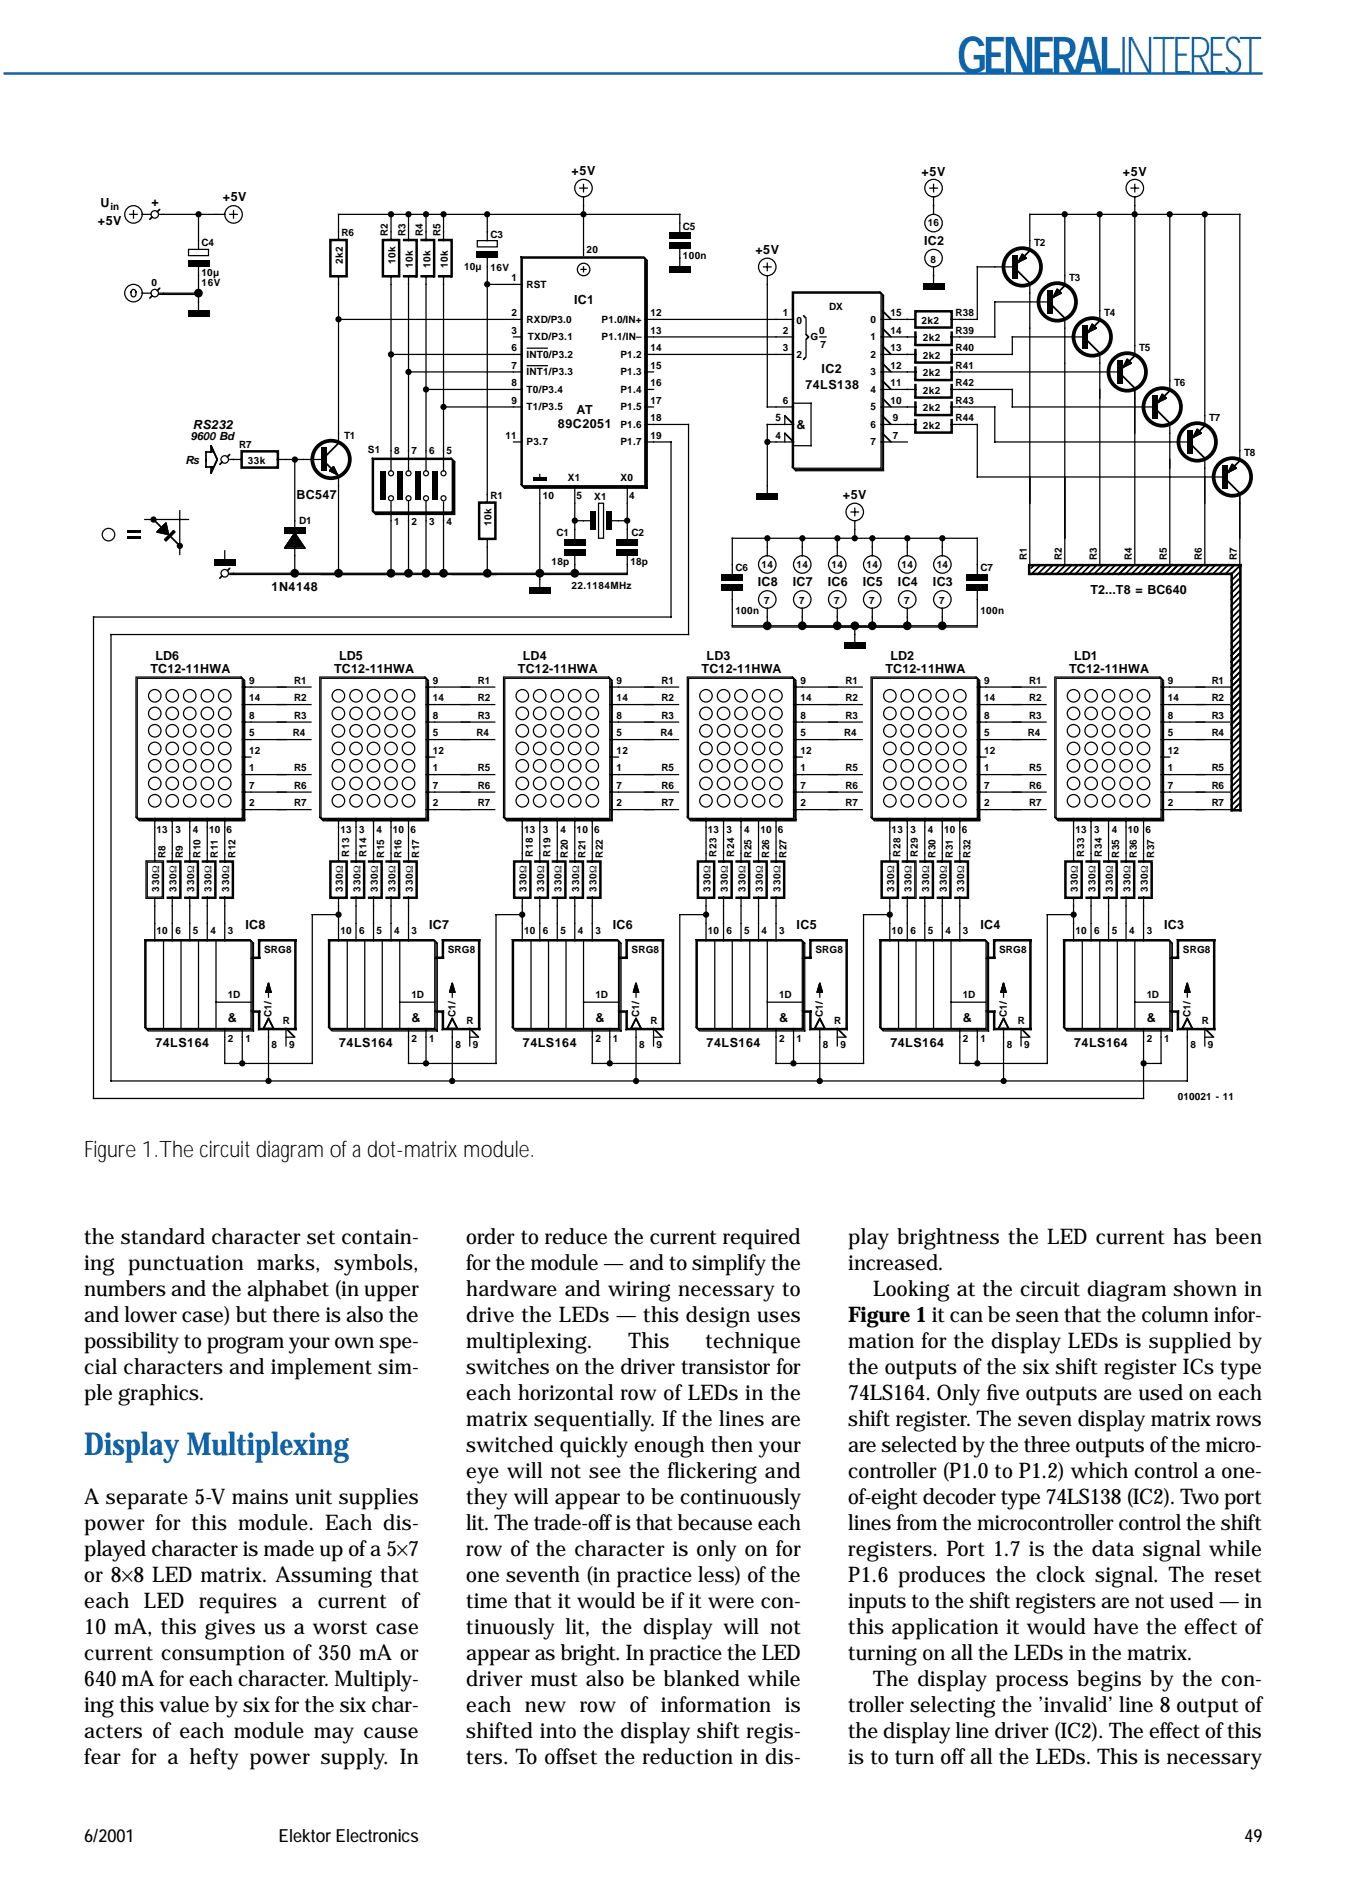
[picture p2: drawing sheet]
<svg xmlns="http://www.w3.org/2000/svg" width="210mm" height="297mm" viewBox="0 0 210 297" stroke-linecap="round" stroke-linejoin="round" font-family="sans-serif">
<defs><g id="words">
<text font-size="7.9" fill="#0a65af" x="149.4" y="11.5">GENERALINTEREST</text>
<text font-size="4.9" fill="#0a65af" x="13.2" y="227">Display Multiplexing</text>
<text font-size="3.5" x="13.2" y="180.6">Figure 1.The circuit diagram of a dot-matrix module.</text>
<g font-size="3.4">
<text x="13.2" y="194">the standard character set contain-</text>
<text x="72.8" y="194">order to reduce the current required</text>
<text x="132.4" y="194">play brightness the LED current has been</text>
<text x="13.2" y="198.1">ing punctuation marks, symbols,</text>
<text x="13.2" y="202.1">numbers and the alphabet (in upper</text>
<text x="72.8" y="198.1">for the module — and to simplify the</text>
<text x="72.8" y="202.1">hardware and wiring necessary to</text>
<text x="132.4" y="198.1">increased.</text>
<text x="136.3" y="202.1">Looking at the circuit diagram shown in</text>
<text x="13.2" y="206.2">and lower case) but there is also the</text>
<text x="72.8" y="206.2">drive the LEDs — this design uses</text>
<text x="132.4" y="206.2">Figure 1 it can be seen that the column infor-</text>
<text x="13.2" y="210.3">possibility to program your own spe-</text>
<text x="13.2" y="214.3">cial characters and implement sim-</text>
<text x="72.8" y="210.3">multiplexing.</text>
<text x="72.8" y="214.3">switches on the driver transistor for</text>
<text x="98.1" y="210.3">This</text>
<text x="110.1" y="210.3">technique</text>
<text x="132.4" y="210.3">mation for the display LEDs is supplied by</text>
<text x="132.4" y="214.3">the outputs of the six shift register ICs type</text>
<text x="13.2" y="218.4">ple graphics.</text>
<text x="72.8" y="218.4">each horizontal row of LEDs in the</text>
<text x="132.4" y="218.4">74LS164. Only f</text>
<text x="153.9" y="218.4">ive outputs are used on each</text>
<text x="72.8" y="222.4">matrix sequentially. If the lines are</text>
<text x="72.8" y="226.5">switched quickly enough then your</text>
<text x="132.4" y="222.4">shift register. The seven display matrix rows</text>
<text x="132.4" y="226.5">are selected by the three outputs of the micro-</text>
<text x="72.8" y="230.5">eye will not see the flickering and</text>
<text x="132.4" y="230.5">controller (P1.0 to P1.2) which control a one-</text>
<text x="13.2" y="234.6">A separate 5-V mains unit supplies</text>
<text x="13.2" y="238.7">power for this module. Each dis-</text>
<text x="72.8" y="234.6">they will appear to be continuously</text>
<text x="72.8" y="238.7">lit. The trade-off is that because each</text>
<text x="132.4" y="234.6">of-eight decoder type 74LS138 (IC2). Two port</text>
<text x="132.4" y="238.7">lines from the microcontroller control the shift</text>
<text x="13.2" y="242.7">played character is made up of a 5×7</text>
<text x="72.8" y="242.7">row of the character is only on for</text>
<text x="132.4" y="242.7">registers. Port 1.7 is the data signal while</text>
<text x="13.2" y="246.8">or 8×8 LED matrix. Assuming that</text>
<text x="13.2" y="250.8">each LED requires a current of</text>
<text x="72.8" y="246.8">one seventh (in practice less) of the</text>
<text x="72.8" y="250.8">time that it would be if it were con-</text>
<text x="132.4" y="246.8">P1.6 produces the clock signal. The reset</text>
<text x="132.4" y="250.8">inputs to the shift registers are not used — in</text>
<text x="13.2" y="254.9">10 mA, this gives us a worst case</text>
<text x="72.8" y="254.9">tinuously lit, the display will not</text>
<text x="132.4" y="254.9">this application it would have the effect of</text>
<text x="13.2" y="258.9">current consumption of 350 mA or</text>
<text x="13.2" y="263">640mA for each character. Multiply-</text>
<text x="72.8" y="258.9">appear as bright. In practice the LED</text>
<text x="72.8" y="263">driver must also be blanked while</text>
<text x="132.4" y="258.9">turning on all the LEDs in the matrix.</text>
<text x="136.3" y="263">The display process begins by the con-</text>
<text x="13.2" y="267.1">ing this value by six for the six char-</text>
<text x="72.8" y="267.1">each new row of information is</text>
<text x="132.4" y="267.1">troller selecting the ’invalid’ line 8 output of</text>
<text x="13.2" y="271.1">acters of each module may cause</text>
<text x="13.2" y="275.2">fear for a hefty power supply. In</text>
<text x="72.8" y="271.1">shifted into the display shift regis-</text>
<text x="72.8" y="275.2">ters. To offset the reduction in dis-</text>
<text x="132.4" y="271.1">the display line driver (IC2). The effect of this</text>
<text x="132.4" y="275.2">is to turn off all the LEDs. This is necessary</text>
</g>
<g font-size="2.8">
<text x="13.2" y="287.3">6/2001</text>
<text x="43.5" y="287.3">Elektor Electronics</text>
<text x="194.2" y="287.3">49</text>
</g>
<g font-size="2">
<text x="89.2" y="27.3">+5V</text>
<text x="143.8" y="27.5">+5V</text>
<text x="175.2" y="27.5">+5V</text>
<text x="15.3" y="35.1">+5V</text>
<text x="15.7" y="32.4">U</text>
<text x="23.7" y="32.2">+</text>
<text x="34.8" y="31.4">+5V</text>
<text x="117.9" y="39.6">+5V</text>
<text x="144.2" y="38.2">IC2</text>
<text x="89.6" y="47.4">IC1</text>
<text x="128.2" y="58.1">IC2</text>
<text x="90" y="64.6">AT</text>
<text x="125.7" y="60.7">74LS138</text>
<text x="30.1" y="66.9">RS232</text>
<text x="87.1" y="66.7">89C2051</text>
<text x="124.3" y="66.9">&amp;</text>
<text x="46.3" y="77.8">BC547</text>
<text x="131.5" y="77.8">+5V</text>
<text x="42.4" y="92.3">1N4148</text>
<text x="118.3" y="91.5">IC8</text>
<text x="123.7" y="91.5">IC7</text>
<text x="129.2" y="91.5">IC6</text>
<text x="134.7" y="91.5">IC5</text>
<text x="140.1" y="91.5">IC4</text>
<text x="145.6" y="91.5">IC3</text>
<text x="170.2" y="92.7">T2...T8 = BC640</text>
<text x="23.5" y="104.9">TC12-11HWA</text>
<text x="24.2" y="103">LD6</text>
<text x="52.1" y="104.9">TC12-11HWA</text>
<text x="52.9" y="103">LD5</text>
<text x="80.8" y="104.9">TC12-11HWA</text>
<text x="81.6" y="103">LD4</text>
<text x="109.5" y="104.9">TC12-11HWA</text>
<text x="110.3" y="103">LD3</text>
<text x="138.2" y="104.9">TC12-11HWA</text>
<text x="139" y="103">LD2</text>
<text x="166.9" y="104.9">TC12-11HWA</text>
<text x="167.6" y="103">LD1</text>
<text x="38.3" y="144.9">IC8</text>
<text x="67" y="144.9">IC7</text>
<text x="95.7" y="144.9">IC6</text>
<text x="124.3" y="144.9">IC5</text>
<text x="153" y="144.9">IC4</text>
<text x="181.7" y="144.9">IC3</text>
<text x="35.6" y="159.4">&amp;</text>
<text x="64.2" y="159.4">&amp;</text>
<text x="92.9" y="159.4">&amp;</text>
<text x="121.6" y="159.4">&amp;</text>
<text x="150.3" y="159.4">&amp;</text>
<text x="179" y="159.4">&amp;</text>
<text x="24.2" y="163.3">74LS164</text>
<text x="52.9" y="163.3">74LS164</text>
<text x="81.6" y="163.3">74LS164</text>
<text x="110.3" y="163.3">74LS164</text>
<text x="139" y="163.3">74LS164</text>
<text x="167.6" y="163.3">74LS164</text>
</g>
<g font-size="1.8">
<text x="29.7" y="68.7">9600 Bd</text>
<text x="28.9" y="72.4">Rs</text>
</g>
<g font-size="1.6">
<text x="17.2" y="32.8">in</text>
<text x="106.6" y="35.9">C5</text>
<text x="144.8" y="35.3">16</text>
<text x="31.5" y="38.4">C4</text>
<text x="53.3" y="36.9">R6</text>
<text x="53.5" y="41.1" transform="rotate(-90 53.5 41.1)">2k2</text>
<text x="60.5" y="36.9" transform="rotate(-90 60.5 36.9)">R2</text>
<text x="61.7" y="41.1" transform="rotate(-90 61.7 41.1)">10k</text>
<text x="63.3" y="36.9" transform="rotate(-90 63.3 36.9)">R3</text>
<text x="64.4" y="41.7" transform="rotate(-90 64.4 41.7)">10k</text>
<text x="66" y="36.9" transform="rotate(-90 66 36.9)">R4</text>
<text x="67.2" y="41.7" transform="rotate(-90 67.2 41.7)">10k</text>
<text x="68.7" y="36.9" transform="rotate(-90 68.7 36.9)">R5</text>
<text x="69.9" y="41.7" transform="rotate(-90 69.9 41.7)">10k</text>
<text x="76.5" y="37.1">C3</text>
<text x="91.6" y="39.4">20</text>
<text x="106.6" y="40.4">100n</text>
<text x="145.2" y="41">8</text>
<text x="161.4" y="38.4">T2</text>
<text x="23.7" y="44.7">0</text>
<text x="31.5" y="43.1">10µ</text>
<text x="31.5" y="44.7">16V</text>
<text x="72.4" y="42.1">10µ</text>
<text x="76.5" y="42.3">16V</text>
<text x="79.8" y="43.9">1</text>
<text x="82.2" y="44.9">RST</text>
<text x="166.9" y="43.9">T3</text>
<text x="79.8" y="49.3">2</text>
<text x="79.8" y="52.1">3</text>
<text x="82.2" y="50.3">RXD/P3.0</text>
<text x="82.4" y="53.1">TXD/P3.1</text>
<text x="93.9" y="50.3">P1.0/IN+</text>
<text x="93.9" y="53.1">P1.1/IN–</text>
<text x="101.5" y="49.3">12</text>
<text x="101.5" y="52.1">13</text>
<text x="122.2" y="49.3">1</text>
<text x="122.2" y="52.1">2</text>
<text x="124.3" y="50.5">0</text>
<text x="126.5" y="53.1">G</text>
<text x="127.8" y="52.1">0</text>
<text x="129.4" y="48.4">DX</text>
<text x="135.8" y="50.3">0</text>
<text x="135.8" y="53.1">1</text>
<text x="139" y="52.1">14</text>
<text x="139" y="49.3">15</text>
<text x="143.8" y="50.5">2k2</text>
<text x="144" y="53.2">2k2</text>
<text x="149.1" y="52.1">R39</text>
<text x="149.1" y="49.3">R38</text>
<text x="172.3" y="49.3">T4</text>
<text x="79.8" y="54.8">6</text>
<text x="79.8" y="57.5">7</text>
<text x="82.2" y="55.8">INT0/P3.2</text>
<text x="82.2" y="58.5">INT1/P3.3</text>
<text x="96.8" y="55.8">P1.2</text>
<text x="96.8" y="58.5">P1.3</text>
<text x="101.5" y="54.8">14</text>
<text x="101.5" y="57.5">15</text>
<text x="122.2" y="54.8">3</text>
<text x="124.3" y="55.8">2</text>
<text x="128" y="54.2">7</text>
<text x="135.8" y="55.8">2</text>
<text x="135.8" y="58.5">3</text>
<text x="139" y="57.5">12</text>
<text x="139" y="54.8">13</text>
<text x="144" y="56">2k2</text>
<text x="144" y="58.7">2k2</text>
<text x="149.1" y="54.8">R40</text>
<text x="149.1" y="57.5">R41</text>
<text x="177.8" y="54.8">T5</text>
<text x="79.8" y="60.3">8</text>
<text x="79.8" y="63">9</text>
<text x="82.2" y="61.2">T0/P3.4</text>
<text x="82.2" y="64">T1/P3.5</text>
<text x="96.8" y="61.2">P1.4</text>
<text x="96.8" y="64">P1.5</text>
<text x="101.5" y="60.3">16</text>
<text x="101.5" y="63">17</text>
<text x="101.5" y="65.7">18</text>
<text x="121" y="65.7">5</text>
<text x="122.2" y="63">6</text>
<text x="135.8" y="61.2">4</text>
<text x="135.8" y="64">5</text>
<text x="139" y="63">10</text>
<text x="139" y="60.3">11</text>
<text x="139.3" y="65.7">9</text>
<text x="144" y="61.4">2k2</text>
<text x="144" y="64.2">2k2</text>
<text x="149.1" y="60.3">R42</text>
<text x="149.1" y="63">R43</text>
<text x="149.1" y="65.7">R44</text>
<text x="183.2" y="60.3">T6</text>
<text x="188.7" y="65.7">T7</text>
<text x="37.3" y="69.8">R7</text>
<text x="53.7" y="68.5">T1</text>
<text x="57.4" y="70.6">S1</text>
<text x="61.5" y="70.8">8</text>
<text x="64.2" y="70.8">7</text>
<text x="67" y="70.8">6</text>
<text x="69.7" y="70.8">5</text>
<text x="78.9" y="68.5">11</text>
<text x="82.2" y="69.4">P3.7</text>
<text x="96.8" y="66.7">P1.6</text>
<text x="96.8" y="69.4">P1.7</text>
<text x="101.5" y="68.5">19</text>
<text x="121" y="68.5">4</text>
<text x="135.8" y="66.7">6</text>
<text x="135.8" y="69.4">7</text>
<text x="139.3" y="68.5">7</text>
<text x="144" y="66.9">2k2</text>
<text x="194.2" y="71.2">T8</text>
<text x="38.7" y="72.4">33k</text>
<text x="76.5" y="77.8">R1</text>
<text x="84.7" y="77.8">10</text>
<text x="88.6" y="75.1">X1</text>
<text x="90" y="77.8">5</text>
<text x="96.8" y="75.1">X0</text>
<text x="98.2" y="77.8">4</text>
<text x="46.7" y="81.7">D1</text>
<text x="61.5" y="81.9">1</text>
<text x="64.2" y="81.9">2</text>
<text x="67" y="81.9">3</text>
<text x="69.7" y="81.9">4</text>
<text x="76.7" y="82.1" transform="rotate(-90 76.7 82.1)">10k</text>
<text x="86.9" y="83.7">C1</text>
<text x="92.7" y="78">X1</text>
<text x="98.6" y="83.7">C2</text>
<text x="86.1" y="88.2">18p</text>
<text x="98.4" y="88.2">18p</text>
<text x="114.8" y="89.1">C6</text>
<text x="118.9" y="88.6">14</text>
<text x="124.3" y="88.6">14</text>
<text x="129.8" y="88.6">14</text>
<text x="135.3" y="88.6">14</text>
<text x="140.7" y="88.6">14</text>
<text x="146.2" y="88.6">14</text>
<text x="153" y="89.1">C7</text>
<text x="160.2" y="87.4" transform="rotate(-90 160.2 87.4)">R1</text>
<text x="165.7" y="87.4" transform="rotate(-90 165.7 87.4)">R2</text>
<text x="171.1" y="87.4" transform="rotate(-90 171.1 87.4)">R3</text>
<text x="176.6" y="87.4" transform="rotate(-90 176.6 87.4)">R4</text>
<text x="182.1" y="87.4" transform="rotate(-90 182.1 87.4)">R5</text>
<text x="187.5" y="87.4" transform="rotate(-90 187.5 87.4)">R6</text>
<text x="193" y="87.4" transform="rotate(-90 193 87.4)">R7</text>
<text x="89.2" y="91.9">22.1184MHz</text>
<text x="114.8" y="95.8">100n</text>
<text x="119.3" y="94.2">7</text>
<text x="124.7" y="94.2">7</text>
<text x="130.2" y="94.2">7</text>
<text x="135.6" y="94.2">7</text>
<text x="141.1" y="94.2">7</text>
<text x="146.6" y="94.2">7</text>
<text x="153" y="95.8">100n</text>
<text x="38.9" y="106.7">9</text>
<text x="45.9" y="106.7">R1</text>
<text x="67.6" y="106.7">9</text>
<text x="74.6" y="106.7">R1</text>
<text x="96.2" y="106.7">9</text>
<text x="103.3" y="106.7">R1</text>
<text x="124.9" y="106.7">9</text>
<text x="131.9" y="106.7">R1</text>
<text x="153.6" y="106.7">9</text>
<text x="160.6" y="106.7">R1</text>
<text x="182.3" y="106.7">9</text>
<text x="189.1" y="106.7">R1</text>
<text x="38.9" y="109.4">14</text>
<text x="38.9" y="112.2">8</text>
<text x="45.9" y="109.4">R2</text>
<text x="45.9" y="112.2">R3</text>
<text x="67.6" y="109.4">14</text>
<text x="67.6" y="112.2">8</text>
<text x="74.6" y="109.4">R2</text>
<text x="74.6" y="112.2">R3</text>
<text x="96.2" y="109.4">14</text>
<text x="96.2" y="112.2">8</text>
<text x="103.3" y="109.4">R2</text>
<text x="103.3" y="112.2">R3</text>
<text x="124.9" y="109.4">14</text>
<text x="124.9" y="112.2">8</text>
<text x="131.9" y="109.4">R2</text>
<text x="131.9" y="112.2">R3</text>
<text x="153.6" y="109.4">14</text>
<text x="153.6" y="112.2">8</text>
<text x="160.6" y="109.4">R2</text>
<text x="160.6" y="112.2">R3</text>
<text x="182.3" y="109.4">14</text>
<text x="182.3" y="112.2">8</text>
<text x="189.1" y="109.4">R2</text>
<text x="189.1" y="112.2">R3</text>
<text x="38.9" y="117.6">12</text>
<text x="38.9" y="114.9">5</text>
<text x="45.7" y="114.9">R4</text>
<text x="67.6" y="117.6">12</text>
<text x="67.6" y="114.9">5</text>
<text x="74.4" y="114.9">R4</text>
<text x="96.2" y="117.6">12</text>
<text x="96.2" y="114.9">5</text>
<text x="103.1" y="114.9">R4</text>
<text x="124.9" y="117.6">12</text>
<text x="124.9" y="114.9">5</text>
<text x="131.7" y="114.9">R4</text>
<text x="153.6" y="117.6">12</text>
<text x="153.6" y="114.9">5</text>
<text x="160.4" y="114.9">R4</text>
<text x="182.3" y="117.6">12</text>
<text x="182.3" y="114.9">5</text>
<text x="189.1" y="114.9">R4</text>
<text x="38.9" y="120.4">1</text>
<text x="38.9" y="123.1">7</text>
<text x="38.9" y="125.8">2</text>
<text x="45.9" y="120.4">R5</text>
<text x="45.9" y="123.1">R6</text>
<text x="45.9" y="125.8">R7</text>
<text x="67.6" y="120.4">1</text>
<text x="67.6" y="123.1">7</text>
<text x="67.6" y="125.8">2</text>
<text x="74.6" y="120.4">R5</text>
<text x="74.6" y="123.1">R6</text>
<text x="74.6" y="125.8">R7</text>
<text x="96.2" y="120.4">1</text>
<text x="96.2" y="123.1">7</text>
<text x="96.2" y="125.8">2</text>
<text x="103.3" y="120.4">R5</text>
<text x="103.3" y="123.1">R6</text>
<text x="103.3" y="125.8">R7</text>
<text x="124.9" y="120.4">1</text>
<text x="124.9" y="123.1">7</text>
<text x="124.9" y="125.8">2</text>
<text x="131.9" y="120.4">R5</text>
<text x="131.9" y="123.1">R6</text>
<text x="131.9" y="125.8">R7</text>
<text x="153.6" y="120.4">1</text>
<text x="153.6" y="123.1">7</text>
<text x="153.6" y="125.8">2</text>
<text x="160.6" y="120.4">R5</text>
<text x="160.6" y="123.1">R6</text>
<text x="160.6" y="125.8">R7</text>
<text x="182.3" y="120.4">1</text>
<text x="182.3" y="123.1">7</text>
<text x="182.3" y="125.8">2</text>
<text x="189.1" y="120.4">R5</text>
<text x="189.1" y="123.1">R6</text>
<text x="189.1" y="125.8">R7</text>
<text x="24.4" y="129.9">13</text>
<text x="27.4" y="129.9">3</text>
<text x="30.1" y="129.9">4</text>
<text x="32.6" y="129.9">10</text>
<text x="35.4" y="129.9">6</text>
<text x="53.1" y="129.9">13</text>
<text x="56" y="129.9">3</text>
<text x="58.8" y="129.9">4</text>
<text x="61.3" y="129.9">10</text>
<text x="64" y="129.9">6</text>
<text x="81.8" y="129.9">13</text>
<text x="84.7" y="129.9">3</text>
<text x="87.5" y="129.9">4</text>
<text x="90" y="129.9">10</text>
<text x="92.7" y="129.9">6</text>
<text x="110.5" y="129.9">13</text>
<text x="113.4" y="129.9">3</text>
<text x="116.1" y="129.9">4</text>
<text x="118.7" y="129.9">10</text>
<text x="121.4" y="129.9">6</text>
<text x="139.2" y="129.9">13</text>
<text x="142.1" y="129.9">3</text>
<text x="144.8" y="129.9">4</text>
<text x="147.3" y="129.9">10</text>
<text x="150.1" y="129.9">6</text>
<text x="167.8" y="129.9">13</text>
<text x="170.8" y="129.9">3</text>
<text x="173.5" y="129.9">4</text>
<text x="176" y="129.9">10</text>
<text x="178.8" y="129.9">6</text>
<text x="25.8" y="133.8" transform="rotate(-90 25.8 133.8)">R8</text>
<text x="28.5" y="133.8" transform="rotate(-90 28.5 133.8)">R9</text>
<text x="31.3" y="133.8" transform="rotate(-90 31.3 133.8)">R10</text>
<text x="34" y="133.8" transform="rotate(-90 34 133.8)">R11</text>
<text x="36.7" y="133.8" transform="rotate(-90 36.7 133.8)">R12</text>
<text x="54.5" y="133.6" transform="rotate(-90 54.5 133.6)">R13</text>
<text x="57.2" y="133.6" transform="rotate(-90 57.2 133.6)">R14</text>
<text x="59.9" y="133.8" transform="rotate(-90 59.9 133.8)">R15</text>
<text x="62.7" y="133.8" transform="rotate(-90 62.7 133.8)">R16</text>
<text x="65.4" y="133.8" transform="rotate(-90 65.4 133.8)">R17</text>
<text x="83.2" y="133.6" transform="rotate(-90 83.2 133.6)">R18</text>
<text x="85.9" y="133.6" transform="rotate(-90 85.9 133.6)">R19</text>
<text x="88.6" y="133.8" transform="rotate(-90 88.6 133.8)">R20</text>
<text x="91.4" y="133.8" transform="rotate(-90 91.4 133.8)">R21</text>
<text x="94.1" y="133.8" transform="rotate(-90 94.1 133.8)">R22</text>
<text x="111.8" y="133.6" transform="rotate(-90 111.8 133.6)">R23</text>
<text x="114.6" y="133.6" transform="rotate(-90 114.6 133.6)">R24</text>
<text x="117.3" y="133.8" transform="rotate(-90 117.3 133.8)">R25</text>
<text x="120" y="133.8" transform="rotate(-90 120 133.8)">R26</text>
<text x="122.8" y="133.8" transform="rotate(-90 122.8 133.8)">R27</text>
<text x="140.5" y="133.6" transform="rotate(-90 140.5 133.6)">R28</text>
<text x="143.3" y="133.6" transform="rotate(-90 143.3 133.6)">R29</text>
<text x="146" y="133.8" transform="rotate(-90 146 133.8)">R30</text>
<text x="148.7" y="133.8" transform="rotate(-90 148.7 133.8)">R31</text>
<text x="151.4" y="133.8" transform="rotate(-90 151.4 133.8)">R32</text>
<text x="169.2" y="133.6" transform="rotate(-90 169.2 133.6)">R33</text>
<text x="171.9" y="133.6" transform="rotate(-90 171.9 133.6)">R34</text>
<text x="174.7" y="133.8" transform="rotate(-90 174.7 133.8)">R35</text>
<text x="177.4" y="133.8" transform="rotate(-90 177.4 133.8)">R36</text>
<text x="180.1" y="133.8" transform="rotate(-90 180.1 133.8)">R37</text>
<text x="24.8" y="139.1" transform="rotate(-90 24.8 139.1)">330Ω</text>
<text x="27.6" y="139.1" transform="rotate(-90 27.6 139.1)">330Ω</text>
<text x="30.3" y="139.1" transform="rotate(-90 30.3 139.1)">330Ω</text>
<text x="33" y="139.1" transform="rotate(-90 33 139.1)">330Ω</text>
<text x="35.8" y="139.1" transform="rotate(-90 35.8 139.1)">330Ω</text>
<text x="53.5" y="139.1" transform="rotate(-90 53.5 139.1)">330Ω</text>
<text x="56.2" y="139.1" transform="rotate(-90 56.2 139.1)">330Ω</text>
<text x="59" y="139.1" transform="rotate(-90 59 139.1)">330Ω</text>
<text x="61.7" y="139.1" transform="rotate(-90 61.7 139.1)">330Ω</text>
<text x="64.4" y="139.1" transform="rotate(-90 64.4 139.1)">330Ω</text>
<text x="82.2" y="139.1" transform="rotate(-90 82.2 139.1)">330Ω</text>
<text x="84.9" y="139.1" transform="rotate(-90 84.9 139.1)">330Ω</text>
<text x="87.7" y="139.1" transform="rotate(-90 87.7 139.1)">330Ω</text>
<text x="90.4" y="139.1" transform="rotate(-90 90.4 139.1)">330Ω</text>
<text x="93.1" y="139.1" transform="rotate(-90 93.1 139.1)">330Ω</text>
<text x="110.9" y="139.1" transform="rotate(-90 110.9 139.1)">330Ω</text>
<text x="113.6" y="139.1" transform="rotate(-90 113.6 139.1)">330Ω</text>
<text x="116.3" y="139.1" transform="rotate(-90 116.3 139.1)">330Ω</text>
<text x="119.1" y="139.1" transform="rotate(-90 119.1 139.1)">330Ω</text>
<text x="121.8" y="139.1" transform="rotate(-90 121.8 139.1)">330Ω</text>
<text x="139.5" y="139.1" transform="rotate(-90 139.5 139.1)">330Ω</text>
<text x="142.3" y="139.1" transform="rotate(-90 142.3 139.1)">330Ω</text>
<text x="145" y="139.1" transform="rotate(-90 145 139.1)">330Ω</text>
<text x="147.7" y="139.1" transform="rotate(-90 147.7 139.1)">330Ω</text>
<text x="150.5" y="139.1" transform="rotate(-90 150.5 139.1)">330Ω</text>
<text x="168.2" y="139.1" transform="rotate(-90 168.2 139.1)">330Ω</text>
<text x="171" y="139.1" transform="rotate(-90 171 139.1)">330Ω</text>
<text x="173.7" y="139.1" transform="rotate(-90 173.7 139.1)">330Ω</text>
<text x="176.4" y="139.1" transform="rotate(-90 176.4 139.1)">330Ω</text>
<text x="179.1" y="139.1" transform="rotate(-90 179.1 139.1)">330Ω</text>
<text x="24.4" y="145.7">10</text>
<text x="27.4" y="145.7">6</text>
<text x="30.1" y="145.7">5</text>
<text x="32.8" y="145.7">4</text>
<text x="35.6" y="145.7">3</text>
<text x="41.2" y="148.6">SRG8</text>
<text x="53.1" y="145.7">10</text>
<text x="56" y="145.7">6</text>
<text x="58.8" y="145.7">5</text>
<text x="61.5" y="145.7">4</text>
<text x="64.2" y="145.7">3</text>
<text x="69.9" y="148.6">SRG8</text>
<text x="81.8" y="145.7">10</text>
<text x="84.7" y="145.7">6</text>
<text x="87.5" y="145.7">5</text>
<text x="90.2" y="145.7">4</text>
<text x="92.9" y="145.7">3</text>
<text x="98.6" y="148.6">SRG8</text>
<text x="110.5" y="145.7">10</text>
<text x="113.4" y="145.7">6</text>
<text x="116.1" y="145.7">5</text>
<text x="118.9" y="145.7">4</text>
<text x="121.6" y="145.7">3</text>
<text x="127.3" y="148.6">SRG8</text>
<text x="139.2" y="145.7">10</text>
<text x="142.1" y="145.7">6</text>
<text x="144.8" y="145.7">5</text>
<text x="147.5" y="145.7">4</text>
<text x="150.3" y="145.7">3</text>
<text x="155.9" y="148.6">SRG8</text>
<text x="167.8" y="145.7">10</text>
<text x="170.8" y="145.7">6</text>
<text x="173.5" y="145.7">5</text>
<text x="176.2" y="145.7">4</text>
<text x="179" y="145.7">3</text>
<text x="184.6" y="148.6">SRG8</text>
<text x="35.6" y="155.7">1D</text>
<text x="64.2" y="155.7">1D</text>
<text x="92.9" y="155.7">1D</text>
<text x="121.6" y="155.7">1D</text>
<text x="150.3" y="155.7">1D</text>
<text x="179" y="155.7">1D</text>
<text x="42.4" y="158.6" transform="rotate(-90 42.4 158.6)">C1/</text>
<text x="44.1" y="159.8">R</text>
<text x="71.1" y="158.6" transform="rotate(-90 71.1 158.6)">C1/</text>
<text x="72.8" y="159.8">R</text>
<text x="99.7" y="158.6" transform="rotate(-90 99.7 158.6)">C1/</text>
<text x="101.5" y="159.8">R</text>
<text x="128.4" y="158.6" transform="rotate(-90 128.4 158.6)">C1/</text>
<text x="130.2" y="159.8">R</text>
<text x="157.1" y="158.6" transform="rotate(-90 157.1 158.6)">C1/</text>
<text x="158.9" y="159.8">R</text>
<text x="185.8" y="158.6" transform="rotate(-90 185.8 158.6)">C1/</text>
<text x="187.5" y="159.8">R</text>
<text x="35.6" y="162.5">2</text>
<text x="38.3" y="162.5">1</text>
<text x="42.4" y="163.5">8</text>
<text x="45.1" y="163.5">9</text>
<text x="64.2" y="162.5">2</text>
<text x="67" y="162.5">1</text>
<text x="71.1" y="163.5">8</text>
<text x="73.8" y="163.5">9</text>
<text x="92.9" y="162.5">2</text>
<text x="95.7" y="162.5">1</text>
<text x="99.7" y="163.5">8</text>
<text x="102.5" y="163.5">9</text>
<text x="121.6" y="162.5">2</text>
<text x="124.3" y="162.5">1</text>
<text x="128.4" y="163.5">8</text>
<text x="131.2" y="163.5">9</text>
<text x="150.3" y="162.5">2</text>
<text x="153" y="162.5">1</text>
<text x="157.1" y="163.5">8</text>
<text x="159.8" y="163.5">9</text>
<text x="179" y="162.5">2</text>
<text x="181.7" y="162.5">1</text>
<text x="185.8" y="163.5">8</text>
<text x="188.5" y="163.5">9</text>
<text x="183.8" y="171.7">010021 - 11</text>
</g>
</g></defs>
<path d="M.5 11.5h196.5" fill="none" stroke="#0a65af" stroke-width=".35"/>
<g fill="#fff">
<path d="M185 282.6h12.4v7h-12.4z" fill-rule="evenodd"/>
<path d="M12.8 282.6h52.9v7h-52.9z" fill-rule="evenodd"/>
<path d="M12.8 24.7h184.6v149h-184.6z" fill-rule="evenodd"/>
</g>
<g fill="none" stroke="#000" stroke-width=".2">
<path d="M20.2 33.4h1.3M20.8 32.8v1.3M22.1 33.4h1.6M24.8 33.4h10.4M29.4 38.9h3.1v1h-3.1zM31 33.3v5.7M35.8 33.4h1.3M36.4 32.8v1.3M51.5 37.3h2.7v5.9h-2.7zM51.7 37.5h2.3v5.5h-2.3zM52.7 33.4h53.5M52.8 33.3v4.1"/>
<path d="M59.7 37.3h2.7v5.9h-2.7zM59.9 37.5h2.3v5.5h-2.3zM61 33.3v4.1M62.9 37.3h2.3M62.9 37.5h2.1M63.8 33.3v4.3M64.9 37.4v5.9M65.1 37.4v5.9M65.6 37.3h2.3M65.6 37.5h2.2M66.5 33.3v4.3M67.7 37.4v5.9"/>
<path d="M67.9 37.4v5.9M68.3 37.3h2.4M68.3 37.5h2.2M69.2 33.3v4.3M70.4 37.4v5.9M70.6 37.4v5.9M74.5 37.5h3.1v1h-3.1zM76 33.3v4.3M76 40v38.4M81.3 40v35.7M90.4 29.3h1.3M91.1 28.7v1.3"/>
<path d="M91.1 30.6v9.4M106.1 33.3v3.4M106.1 38.6v3.5M145 29.3h1.4M145.7 28.7v1.3M145.7 30.6v2.9M160.6 33.4h33M160.7 33.3v5.7M166.2 33.3v11.2M171.6 33.3v16.6M176.4 29.3h1.4M177.1 28.7v1.3"/>
<path d="M177.1 30.6v24.8M182.6 33.3v27.6M188 33.3v33M193.5 33.3v38.5M20.4 45.6l.1-.2 .3-.3 .2 .1 .2 .4M20.4 45.4l.1 .7 .3 .2 .4-.2v-.7M22.1 45.7h1.6M24.6 45.9h6.5M24.8 45.7h6.3M31 41.3v7.7M52.7 49.8h28.9M52.8 43.1v25.9"/>
<path d="M60.9 55.3h20.7M61 43.1v30.4M62.9 43.2h2.1M62.9 43h1.9M63.7 58h17.9M63.8 42.9v30.6M65.6 43.2h2.2M65.6 43h2M66.5 42.9v30.6M68.3 43.2h2.2M68.3 43h2M69.2 42.9v30.6"/>
<path d="M75.9 44.4h5.7M80 52.6h1.6M81.2 40.1h19.1M81.5 40.3h19.1v35.5h-19.1zM82.2 54.3h3.3M82.2 57h3.3M90.6 42h1M91.1 41.5v1M100.5 49.8h23.4M100.5 52.6h23.4M100.5 55.3h23.4M100.5 58h1.6"/>
<path d="M100.8 40.6v35.7M101 40.6v35.7M119.1 41.6h1.3M119.7 41v1.3M119.7 42.9v20.7M123.5 45.5h13.9M123.6 45.6v27.3M123.8 45.7h13.7v27.3h-13.7zM125.8 49.7v2.6M125.8 53.1v2.5M127.8 52.6h1.2M137.4 49.8h5.5"/>
<path d="M137.4 52.6h5.7M137.4 55.3h5.7M137.4 58h5.7M137.7 46v27.3M137.9 46v27.3M141.6 49.7v.2M141.6 52.5v.2M141.6 55.2v.2M141.6 57.9v.2M142.7 53.9h5.8M142.7 53.7h5.8M142.7 56.7h5.8"/>
<path d="M142.7 56.5h5.8M142.7 59.4h5.8M142.7 59.2h5.8M142.8 48.5h5.8v2.7h-5.8zM142.8 51.7v2.1M142.8 54.4v2.2M142.8 57.1v2.2M142.8 59.9v2.1M143 48.7h5.4v2.3h-5.4zM143 51.7v1.9M143 54.4v2M143 57.1v2"/>
<path d="M143 59.9v1.9M145.7 41.5v3.4M148.3 49.8h4.3M148.3 52.6h7M148.3 55.3h9.8M148.3 58h24.6M148.4 51.7v2.1M148.4 54.4v2.2M148.4 57.1v2.2M148.4 59.9v2.1M148.6 51.7v2.3M148.6 54.4v2.4"/>
<path d="M148.6 57.1v2.4M148.6 59.9v2.3M152.4 41.6h4.1M152.5 41.5v8.4M155.2 47.1h6.8M155.2 47v5.7M156.7 41.6h2M157.9 52.6h9.5M158 52.5v2.9M160.7 44.5v43.7M162.2 47.1h1.9M166.2 49.9v38.3"/>
<path d="M167.6 52.6h2M171.6 55.4v32.8M173.1 58h2M28.1 79.6v7M32.1 72.9h1.3M32.1 70.5h1.3M32.1 70.4v2.5M32.9 69.4v1.2M32.9 72.8v1.1M33.1 70v.4M33.1 72.8v.5M35.8 71.7h1.9"/>
<path d="M36.4 71.6v.2M37.6 70.3h5.9v2.7h-5.9zM37.8 70.5h5.5v2.4h-5.5zM43.2 71.7h5.4M46 71.6v10.9M48.8 71.7h2M52.8 74.3v15.2M58 71.5h12.5M58.1 71.4v8.2M58.3 71.7h12.3v8.2h-12.3zM61 78.2v11.3M63.8 78v11.5"/>
<path d="M66.4 60.8h15.2M66.5 78v11.5M69.1 63.5h12.5M69.2 78.2v11.3M70.8 71.8v8.2M71 72v8M74.7 78.3h2.7v5.9h-2.7zM74.9 78.5h2.3v5.5h-2.3zM80 68.9h1.6M81.8 76.2h19.3M81.8 76h18.9M84.2 73.9v1"/>
<path d="M84.2 75.7v16.6M89.7 75.7v8.8M93.4 78.5h.8v5.5h-.8zM97.9 75.7v8.8M100.5 68.9h4.3M100.5 66.2h7.1M100.5 63.5h1.6M100.5 60.8h1.6M104.7 68.9v27.5M107.5 66.1v33M119.6 68.9h4.3M119.6 66.2h4.3"/>
<path d="M119.6 63.5h4.3M119.7 66.1v11.5M122.5 64.8v1.5M122.5 67.5v1.5M123.7 62.9h3M123.7 69.5h3M124.1 73.4h13.9M124.1 73.2h13.7M126.6 62.8v6.8M132.7 79.9h1.4M133.4 79.2v1.4M137.4 68.9h4.3"/>
<path d="M137.4 66.2h5.7M137.4 63.5h5.7M137.4 60.8h5.7M141.6 60.7v.2M141.6 63.4v.2M141.6 66.1v.2M142.7 62.1h5.8M142.7 61.9h5.8M142.7 64.9h5.8M142.7 64.7h5.8M142.7 67.6h5.8M142.7 67.4h5.8"/>
<path d="M142.8 62.6v2.2M142.8 65.3v2.2M143 62.6v2M143 65.3v2M148.3 66.2h4.3M148.3 63.5h7M148.3 60.8h9.8M148.4 62.6v2.2M148.4 65.3v2.2M148.6 62.6v2.4M148.6 65.3v2.4M152.4 74.4h36.9"/>
<path d="M152.5 66.1v8.4M155.2 68.9h28.6M155.2 63.4v5.6M157.9 63.5h20.5M158 60.7v2.9M177.1 60.7v27.5M178.6 63.5h1.9M182.6 66.3v21.9M184 68.9h2M188 71.8v16.4M189.5 74.4h1.9M193.5 77v13.9"/>
<path d="M14.5 96.3h90.3M14.6 96.2v75.3M17.2 99h90.4M17.3 98.9v69.8M22.5 81h7M35.1 85.8v1.6M35.8 89.6h62.2M35.8 89.4h62.2M44.3 85.5h3.4M46 85.2v4.3M58.4 80.1h12.7M58.6 80.3h12.5"/>
<path d="M76 84.1v5.4M89.6 81.2h2.9M89.7 86.4v3.1M95.1 81.2h2.9M97.9 86.4v3.1M114.2 97.8h38.4M114.2 97.6h38.4M114.2 84h38.4M114.3 83.9v6M114.3 91.9v5.8M119.7 83.9v2.9M119.7 94.8v2.9"/>
<path d="M125.2 83.9v2.9M125.2 94.8v2.9M130.7 83.9v2.9M130.7 94.8v2.9M133.4 81.1v3M133.4 97.5v3.3M136.1 83.9v2.9M136.1 94.8v2.9M141.6 83.9v2.9M141.6 94.8v2.9M147.1 83.9v2.9M147.1 94.8v2.9"/>
<path d="M152.5 83.9v6M152.5 91.9v5.8M21.1 105.6h16.6M21.2 105.7v21.9M21.4 105.8h16.4v21.9h-16.4zM37.7 107.2h10.9M37.7 112.6h10.9M37.7 115.4h10.9M37.7 109.9h10.9M37.7 118.1h1.6M38 105.9v21.9M38.2 106.3v21.7"/>
<path d="M49.8 105.6h16.6M49.9 105.7v21.9M50.1 105.8h16.4v21.9h-16.4zM66.4 107.2h10.9M66.4 112.6h10.9M66.4 115.4h10.9M66.4 109.9h10.9M66.4 118.1h1.5M66.7 105.9v21.9M66.9 106.3v21.7M78.5 105.6h16.6M78.6 105.7v21.9"/>
<path d="M78.8 105.8h16.4v21.9h-16.4zM95.1 107.2h10.9M95.1 112.6h10.9M95.1 115.4h10.9M95.1 109.9h10.9M95.1 118.1h1.5M95.4 105.9v21.9M95.6 106.3v21.7M107.2 105.6h16.5M107.3 105.7v21.9M107.5 105.8h16.3v21.9h-16.3zM123.7 107.2h11"/>
<path d="M123.7 112.6h11M123.7 115.4h11M123.7 109.9h11M123.7 118.1h1.6M124 105.9v21.9M124.2 106.3v21.7M135.8 105.6h16.6M135.9 105.7v21.9M136.1 105.8h16.4v21.9h-16.4zM152.4 107.2h10.9M152.4 112.6h10.9M152.4 115.4h10.9"/>
<path d="M152.4 109.9h10.9M152.4 118.1h1.6M152.7 105.9v21.9M152.9 106.3v21.7M164.5 105.6h16.6M164.6 105.7v21.9M164.8 105.8h16.4v21.9h-16.4zM181.1 107.2h10.9M181.1 112.6h10.9M181.1 115.4h10.9M181.1 109.9h10.9M181.1 118.1h1.6"/>
<path d="M181.4 105.9v21.9M181.6 106.3v21.7M21.5 127.9h16.8M21.9 128.1h16.4M22.8 134.3h2.7v5.9h-2.7zM23 134.5h2.3v5.5h-2.3zM24.2 127.6v6.8M26 134.3h2.3M26 134.5h2.2M26 140h2M26.9 127.6v7M26.9 139.9v7"/>
<path d="M28.1 134.4v5.9M28.2 134.4v5.9M28.7 134.3h2.4M28.7 134.5h2.2M28.7 140h2M29.6 127.6v7M29.6 139.9v7M30.8 134.4v5.9M31 134.4v5.9M31.5 134.3h2.3M31.5 134.5h2.1M31.5 140h1.9"/>
<path d="M32.3 127.6v7M32.3 139.9v7M33.5 134.4v5.9M33.7 134.4v5.9M34.2 134.3h2.3M34.2 134.5h2.1M34.2 140h1.9M35.1 127.6v7M35.1 139.9v7M36.2 134.4v5.9M36.4 134.4v5.9M37.7 120.8h10.9"/>
<path d="M37.7 123.6h10.9M37.7 126.3h10.9M50.2 127.9h16.8M50.6 128.1h16.4M51.5 134.3h2.7v5.9h-2.7zM51.7 134.5h2.3v5.5h-2.3zM52.8 127.6v6.8M54.7 134.3h2.3M54.7 134.5h2.1M54.7 140h1.9M55.6 127.6v7M55.6 139.9v7"/>
<path d="M56.7 134.4v5.9M56.9 134.4v5.9M57.4 134.3h2.4M57.4 134.5h2.2M57.4 140h2M58.3 127.6v7M58.3 139.9v7M59.5 134.4v5.9M59.7 134.4v5.9M60.1 134.3h2.4M60.1 134.5h2.2M60.1 140h2"/>
<path d="M61 127.6v7M61 139.9v7M62.2 134.4v5.9M62.4 134.4v5.9M62.9 134.3h2.3M62.9 134.5h2.1M62.9 140h1.9M63.8 127.6v7M63.8 139.9v7M64.9 134.4v5.9M65.1 134.4v5.9M66.4 120.8h10.9"/>
<path d="M66.4 123.6h10.9M66.4 126.3h10.9M78.9 127.9h16.8M79.3 128.1h16.4M80.1 134.3h2.8v5.9h-2.8zM80.3 134.5h2.4v5.5h-2.4zM81.5 127.6v6.8M83.4 134.3h2.3M83.4 134.5h2.1M83.4 140h1.9M84.2 127.6v7M84.2 139.9v7"/>
<path d="M85.4 134.4v5.9M85.6 134.4v5.9M86.1 134.3h2.3M86.1 134.5h2.1M86.1 140h1.9M87 127.6v7M87 139.9v7M88.1 134.4v5.9M88.3 134.4v5.9M88.8 134.3h2.4M88.8 134.5h2.2M88.8 140h2"/>
<path d="M89.7 127.6v7M89.7 139.9v7M90.9 134.4v5.9M91.1 134.4v5.9M91.6 134.3h2.3M91.6 134.5h2.1M91.6 140h1.9M92.4 127.6v7M92.4 139.9v7M93.6 134.4v5.9M93.8 134.4v5.9M95.1 120.8h10.9"/>
<path d="M95.1 123.6h10.9M95.1 126.3h10.9M107.6 127.9h16.7M107.9 128.1h16.4M108.8 134.3h2.8v5.9h-2.8zM109 134.5h2.4v5.5h-2.4zM110.2 127.6v6.8M112 134.3h2.4M112 134.5h2.2M112 140h2M112.9 127.6v7M112.9 139.9v7"/>
<path d="M114.1 134.4v5.9M114.3 134.4v5.9M114.8 134.3h2.3M114.8 134.5h2.1M114.8 140h1.9M115.6 127.6v7M115.6 139.9v7M116.8 134.4v5.9M117 134.4v5.9M117.5 134.3h2.3M117.5 134.5h2.1M117.5 140h2"/>
<path d="M118.4 127.6v7M118.4 139.9v7M119.5 134.4v5.9M119.7 134.4v5.9M120.2 134.3h2.4M120.2 134.5h2.2M120.2 140h2M121.1 127.6v7M121.1 139.9v7M122.3 134.4v5.9M122.5 134.4v5.9M123.7 120.8h11"/>
<path d="M123.7 123.6h11M123.7 126.3h11M136.2 127.9h16.8M136.6 128.1h16.4M137.5 134.3h2.7v5.9h-2.7zM137.7 134.5h2.3v5.5h-2.3zM138.9 127.6v6.8M140.7 134.3h2.4M140.7 134.5h2.2M140.7 140h2M141.6 127.6v7M141.6 139.9v7"/>
<path d="M142.8 134.4v5.9M143 134.4v5.9M143.4 134.3h2.4M143.4 134.5h2.2M143.4 140h2M144.3 127.6v7M144.3 139.9v7M145.5 134.4v5.9M145.7 134.4v5.9M146.2 134.3h2.3M146.2 134.5h2.1M146.2 140h1.9"/>
<path d="M147.1 127.6v7M147.1 139.9v7M148.2 134.4v5.9M148.4 134.4v5.9M148.9 134.3h2.3M148.9 134.5h2.2M148.9 140h2M149.8 127.6v7M149.8 139.9v7M151 134.4v5.9M151.2 134.4v5.9M152.4 120.8h10.9"/>
<path d="M152.4 123.6h10.9M152.4 126.3h10.9M164.9 127.9h16.8M165.3 128.1h16.4M166.2 134.3h2.7v5.9h-2.7zM166.4 134.5h2.3v5.5h-2.3zM167.5 127.6v6.8M169.4 134.3h2.3M169.4 134.5h2.1M169.4 140h1.9M170.3 127.6v7M170.3 139.9v7"/>
<path d="M171.4 134.4v5.9M171.6 134.4v5.9M172.1 134.3h2.4M172.1 134.5h2.2M172.1 140h2M173 127.6v7M173 139.9v7M174.2 134.4v5.9M174.4 134.4v5.9M174.9 134.3h2.3M174.9 134.5h2.1M174.9 140h1.9"/>
<path d="M175.7 127.6v7M175.7 139.9v7M176.9 134.4v5.9M177.1 134.4v5.9M177.6 134.3h2.3M177.6 134.5h2.1M177.6 140h1.9M178.5 127.6v7M178.5 139.9v7M179.6 134.4v5.9M179.8 134.4v5.9M181.1 120.8h10.9"/>
<path d="M181.1 123.6h10.9M181.1 126.3h10.9M22.5 146.6h16.6M22.6 146.5v13.8M22.8 146.8h16.4v13.6h-16.4zM24.2 140.1v6.8M25.5 146.7v13.8M26 140.2h2.2M28.2 146.7v13.8M28.7 140.2h2.2M31 146.7v13.8M31.5 140.2h2.1"/>
<path d="M33.6 156.3h5.7M33.7 146.7v13.8M34.2 140.2h2.1M39.1 157.7h1.5M39.1 149.5h1.5M39.3 157.9h1.3M39.3 149.3h1.3M39.4 147.1v13.6M39.6 147.1v13.8M40.2 146.6h6.1M40.3 146.5v2.9M40.3 157.8v2.9"/>
<path d="M40.4 146.8h5.9M40.5 146.7v2.9M40.5 157.6v2.9M41.4 154.8h1M41.9 154.5v1.2M46 146.7v13.8M46.2 146.5v14.2M48.6 142.7h4.3M48.7 142.6v23.4M51.2 146.6h16.6M51.3 146.5v13.8M51.5 146.8h16.4v13.6h-16.4z"/>
<path d="M52.8 140.1v6.8M54.2 146.7v13.8M54.7 140.2h2.1M56.9 146.7v13.8M57.4 140.2h2.2M59.7 146.7v13.8M60.1 140.2h2.2M62.3 156.3h5.6M62.4 146.7v13.8M62.9 140.2h2.1M67.8 157.7h1.5M67.8 149.5h1.5"/>
<path d="M67.9 157.9h1.4M67.9 149.3h1.4M68 147.1v13.6M68.2 147.1v13.8M68.9 146.6h6.1M69 146.5v2.9M69 157.8v2.9M69.1 146.8h5.9M69.2 146.7v2.9M69.2 157.6v2.9M70.1 154.8h1M70.6 154.5v1.2"/>
<path d="M74.7 146.7v13.8M74.9 146.5v14.2M77.3 142.7h4.3M77.4 142.6v23.4M79.8 146.6h16.6M79.9 146.5v13.8M80.1 146.8h16.4v13.6h-16.4zM81.5 140.1v6.8M82.9 146.7v13.8M83.4 140.2h2.1M85.6 146.7v13.8M86.1 140.2h2.1"/>
<path d="M88.3 146.7v13.8M88.8 140.2h2.2M91 156.3h5.6M91.1 146.7v13.8M91.6 140.2h2.1M96.4 157.7h1.6M96.4 149.5h1.6M96.6 157.9h1.4M96.6 149.3h1.4M96.7 147.1v13.6M96.9 147.1v13.8M97.6 146.6h6"/>
<path d="M97.7 146.5v2.9M97.7 157.8v2.9M97.8 146.8h5.8M97.9 146.7v2.9M97.9 157.6v2.9M98.8 154.8h.9M99.3 154.5v1.2M103.4 146.7v13.8M103.6 146.5v14.2M106 142.7h4.3M106.1 142.6v23.4M108.5 146.6h16.6"/>
<path d="M108.6 146.5v13.8M108.8 146.8h16.4v13.6h-16.4zM110.2 140.1v6.8M111.6 146.7v13.8M112 140.2h2.2M114.3 146.7v13.8M114.8 140.2h2.1M117 146.7v13.8M117.5 140.2h2.1M119.6 156.3h5.7M119.7 146.7v13.8M120.2 140.2h2.2"/>
<path d="M125.1 157.7h1.6M125.1 149.5h1.6M125.3 157.9h1.4M125.3 149.3h1.4M125.4 147.1v13.6M125.6 147.1v13.8M126.3 146.6h6M126.4 146.5v2.9M126.4 157.8v2.9M126.5 146.8h5.8M126.6 146.7v2.9M126.6 157.6v2.9"/>
<path d="M127.4 154.8h1M127.9 154.5v1.2M132 146.7v13.8M132.2 146.5v14.2M134.7 142.7h4.3M134.8 142.6v23.4M137.2 146.6h16.6M137.3 146.5v13.8M137.5 146.8h16.4v13.6h-16.4zM138.9 140.1v6.8M140.2 146.7v13.8M140.7 140.2h2.2"/>
<path d="M143 146.7v13.8M143.4 140.2h2.2M145.7 146.7v13.8M146.2 140.2h2.1M148.3 156.3h5.7M148.4 146.7v13.8M148.9 140.2h2.2M153.8 157.7h1.5M153.8 149.5h1.5M154 157.9h1.3M154 149.3h1.3M154.1 147.1v13.6"/>
<path d="M154.3 147.1v13.8M155 146.6h6M155.1 146.5v2.9M155.1 157.8v2.9M155.2 146.8h5.8M155.2 146.7v2.9M155.2 157.6v2.9M156.1 154.8h1M156.6 154.5v1.2M160.7 146.7v13.8M160.9 146.5v14.2M163.3 142.7h4.3"/>
<path d="M163.4 142.6v23.4M165.9 146.6h16.6M166 146.5v13.8M166.2 146.8h16.4v13.6h-16.4zM167.5 140.1v6.8M168.9 146.7v13.8M169.4 140.2h2.1M171.6 146.7v13.8M172.1 140.2h2.2M174.4 146.7v13.8M174.9 140.2h2.1M177 156.3h5.7"/>
<path d="M177.1 146.7v13.8M177.6 140.2h2.1M182.5 157.7h1.5M182.5 149.5h1.5M182.7 157.9h1.3M182.7 149.3h1.3M182.8 147.1v13.6M183 147.1v13.8M183.6 146.6h6.1M183.7 146.5v2.9M183.7 157.8v2.9M183.8 146.8h5.9"/>
<path d="M183.9 146.7v2.9M183.9 157.6v2.9M184.8 154.8h1M185.3 154.5v1.2M189.4 146.7v13.8M189.6 146.5v14.2M14.5 171.4h164.1M17.2 168.6h168.2M23.1 160.6h16.4M23.3 160.8h16.4M35 165.9h13.8M35.1 160.3v5.7"/>
<path d="M37.8 160.3v5.7M40.2 160.6h6.1M40.4 160.4h5.9M41.9 160.3v8.4M44.5 161.8h1.4M44.6 160.3v3M51.8 160.6h16.3M52 160.8h16.3M63.7 165.9h13.8M63.8 160.3v5.7M66.5 160.3v5.7M68.9 160.6h6.1"/>
<path d="M69.1 160.4h5.9M70.6 160.3v8.4M73.2 161.8h1.4M73.3 160.3v3M80.4 160.6h16.4M80.6 160.8h16.4M92.3 165.9h13.9M92.4 160.3v5.7M95.2 160.3v5.7M97.6 160.6h6M97.8 160.4h5.8M99.3 160.3v8.4"/>
<path d="M101.9 161.8h1.4M102 160.3v3M109.1 160.6h16.4M109.3 160.8h16.4M121 165.9h13.9M121.1 160.3v5.7M123.8 160.3v5.7M126.3 160.6h6M126.5 160.4h5.8M127.9 160.3v8.4M130.6 161.8h1.3M130.7 160.3v3"/>
<path d="M137.8 160.6h16.4M138 160.8h16.4M149.7 165.9h13.8M149.8 160.3v5.7M152.5 160.3v5.7M155 160.6h6M155.2 160.4h5.8M156.6 160.3v8.4M159.2 161.8h1.4M159.3 160.3v3M166.5 160.6h16.4M166.7 160.8h16.3"/>
<path d="M178.4 165.9h2.9M178.5 160.3v11.2M181.2 160.3v5.7M183.6 160.6h6.1M183.8 160.4h5.9M185.3 160.3v8.4M187.9 161.8h1.4M188 160.3v3"/>
<circle cx="20.8" cy="33.5" r="1.37"/>
<circle cx="24.2" cy="33.5" r=".59"/>
<circle cx="36.4" cy="33.5" r="1.37"/>
<circle cx="91.1" cy="29.3" r="1.37"/>
<circle cx="145.7" cy="29.3" r="1.37"/>
<circle cx="145.7" cy="34.8" r="1.37"/>
<circle cx="177.1" cy="29.3" r="1.37"/>
<circle cx="20.8" cy="45.7" r="1.37"/>
<circle cx="24.2" cy="45.7" r=".59"/>
<circle cx="91.1" cy="42" r=".98"/>
<circle cx="119.7" cy="41.6" r="1.37"/>
<circle cx="145.7" cy="40.3" r="1.37"/>
<circle cx="35.1" cy="71.7" r=".59"/>
<circle cx="61" cy="73.8" r=".39"/>
<circle cx="61" cy="77.7" r=".39"/>
<circle cx="63.8" cy="73.8" r=".39"/>
<circle cx="63.8" cy="77.7" r=".39"/>
<circle cx="66.5" cy="73.8" r=".39"/>
<circle cx="66.5" cy="77.7" r=".39"/>
<circle cx="69.2" cy="73.8" r=".39"/>
<circle cx="69.2" cy="77.7" r=".39"/>
<circle cx="133.4" cy="79.9" r="1.37"/>
<circle cx="16.9" cy="83.4" r=".98"/>
<circle cx="35.1" cy="89.4" r=".59"/>
<circle cx="119.7" cy="88.1" r="1.37"/>
<circle cx="119.7" cy="93.5" r="1.37"/>
<circle cx="125.2" cy="88.1" r="1.37"/>
<circle cx="125.2" cy="93.5" r="1.37"/>
<circle cx="130.7" cy="88.1" r="1.37"/>
<circle cx="130.7" cy="93.5" r="1.37"/>
<circle cx="136.1" cy="88.1" r="1.37"/>
<circle cx="136.1" cy="93.5" r="1.37"/>
<circle cx="141.6" cy="88.1" r="1.37"/>
<circle cx="141.6" cy="93.5" r="1.37"/>
<circle cx="147.1" cy="88.1" r="1.37"/>
<circle cx="147.1" cy="93.5" r="1.37"/>
<circle cx="24.2" cy="108.5" r=".98"/>
<circle cx="24.2" cy="111.3" r=".98"/>
<circle cx="24.2" cy="114" r=".98"/>
<circle cx="24.2" cy="119.5" r=".98"/>
<circle cx="24.2" cy="116.8" r=".98"/>
<circle cx="26.9" cy="111.3" r=".98"/>
<circle cx="26.9" cy="108.5" r=".98"/>
<circle cx="26.9" cy="114" r=".98"/>
<circle cx="26.9" cy="119.5" r=".98"/>
<circle cx="26.9" cy="116.8" r=".98"/>
<circle cx="29.6" cy="111.3" r=".98"/>
<circle cx="29.6" cy="114" r=".98"/>
<circle cx="29.6" cy="108.5" r=".98"/>
<circle cx="29.6" cy="119.5" r=".98"/>
<circle cx="29.6" cy="116.8" r=".98"/>
<circle cx="32.4" cy="111.3" r=".98"/>
<circle cx="32.4" cy="114" r=".98"/>
<circle cx="32.4" cy="108.5" r=".98"/>
<circle cx="32.4" cy="119.5" r=".98"/>
<circle cx="32.4" cy="116.8" r=".98"/>
<circle cx="35.1" cy="111.3" r=".98"/>
<circle cx="35.1" cy="114" r=".98"/>
<circle cx="35.1" cy="108.5" r=".98"/>
<circle cx="35.1" cy="119.5" r=".98"/>
<circle cx="35.1" cy="116.8" r=".98"/>
<circle cx="52.8" cy="114" r=".98"/>
<circle cx="52.8" cy="108.5" r=".98"/>
<circle cx="52.8" cy="111.3" r=".98"/>
<circle cx="52.8" cy="119.5" r=".98"/>
<circle cx="52.8" cy="116.8" r=".98"/>
<circle cx="55.6" cy="111.3" r=".98"/>
<circle cx="55.6" cy="114" r=".98"/>
<circle cx="55.6" cy="108.5" r=".98"/>
<circle cx="55.6" cy="119.5" r=".98"/>
<circle cx="55.6" cy="116.8" r=".98"/>
<circle cx="58.3" cy="111.3" r=".98"/>
<circle cx="58.3" cy="108.5" r=".98"/>
<circle cx="58.3" cy="114" r=".98"/>
<circle cx="58.3" cy="119.5" r=".98"/>
<circle cx="58.3" cy="116.8" r=".98"/>
<circle cx="61" cy="108.5" r=".98"/>
<circle cx="61" cy="111.3" r=".98"/>
<circle cx="61" cy="114" r=".98"/>
<circle cx="61" cy="119.5" r=".98"/>
<circle cx="61" cy="116.8" r=".98"/>
<circle cx="63.8" cy="111.3" r=".98"/>
<circle cx="63.8" cy="108.5" r=".98"/>
<circle cx="63.8" cy="114" r=".98"/>
<circle cx="63.8" cy="119.5" r=".98"/>
<circle cx="63.8" cy="116.8" r=".98"/>
<circle cx="81.5" cy="111.3" r=".98"/>
<circle cx="81.5" cy="108.5" r=".98"/>
<circle cx="81.5" cy="114" r=".98"/>
<circle cx="81.5" cy="119.5" r=".98"/>
<circle cx="81.5" cy="116.8" r=".98"/>
<circle cx="84.2" cy="114" r=".98"/>
<circle cx="84.2" cy="111.3" r=".98"/>
<circle cx="84.2" cy="108.5" r=".98"/>
<circle cx="84.2" cy="119.5" r=".98"/>
<circle cx="84.2" cy="116.8" r=".98"/>
<circle cx="87" cy="111.3" r=".98"/>
<circle cx="87" cy="114" r=".98"/>
<circle cx="87" cy="108.5" r=".98"/>
<circle cx="87" cy="119.5" r=".98"/>
<circle cx="87" cy="116.8" r=".98"/>
<circle cx="89.7" cy="111.3" r=".98"/>
<circle cx="89.7" cy="114" r=".98"/>
<circle cx="89.7" cy="108.5" r=".98"/>
<circle cx="89.7" cy="119.5" r=".98"/>
<circle cx="89.7" cy="116.8" r=".98"/>
<circle cx="92.4" cy="114" r=".98"/>
<circle cx="92.4" cy="111.3" r=".98"/>
<circle cx="92.4" cy="108.5" r=".98"/>
<circle cx="92.4" cy="119.5" r=".98"/>
<circle cx="92.4" cy="116.8" r=".98"/>
<circle cx="110.2" cy="111.3" r=".98"/>
<circle cx="110.2" cy="114" r=".98"/>
<circle cx="110.2" cy="108.5" r=".98"/>
<circle cx="110.2" cy="119.5" r=".98"/>
<circle cx="110.2" cy="116.8" r=".98"/>
<circle cx="112.9" cy="111.3" r=".98"/>
<circle cx="112.9" cy="108.5" r=".98"/>
<circle cx="112.9" cy="114" r=".98"/>
<circle cx="112.9" cy="119.5" r=".98"/>
<circle cx="112.9" cy="116.8" r=".98"/>
<circle cx="115.6" cy="114" r=".98"/>
<circle cx="115.6" cy="108.5" r=".98"/>
<circle cx="115.6" cy="111.3" r=".98"/>
<circle cx="115.6" cy="119.5" r=".98"/>
<circle cx="115.6" cy="116.8" r=".98"/>
<circle cx="118.4" cy="114" r=".98"/>
<circle cx="118.4" cy="108.5" r=".98"/>
<circle cx="118.4" cy="111.3" r=".98"/>
<circle cx="118.4" cy="119.5" r=".98"/>
<circle cx="118.4" cy="116.8" r=".98"/>
<circle cx="121.1" cy="111.3" r=".98"/>
<circle cx="121.1" cy="114" r=".98"/>
<circle cx="121.1" cy="108.5" r=".98"/>
<circle cx="121.1" cy="119.5" r=".98"/>
<circle cx="121.1" cy="116.8" r=".98"/>
<circle cx="138.9" cy="108.5" r=".98"/>
<circle cx="138.9" cy="111.3" r=".98"/>
<circle cx="138.9" cy="114" r=".98"/>
<circle cx="138.9" cy="119.5" r=".98"/>
<circle cx="138.9" cy="116.8" r=".98"/>
<circle cx="141.6" cy="114" r=".98"/>
<circle cx="141.6" cy="111.3" r=".98"/>
<circle cx="141.6" cy="108.5" r=".98"/>
<circle cx="141.6" cy="119.5" r=".98"/>
<circle cx="141.6" cy="116.8" r=".98"/>
<circle cx="144.3" cy="114" r=".98"/>
<circle cx="144.3" cy="108.5" r=".98"/>
<circle cx="144.3" cy="111.3" r=".98"/>
<circle cx="144.3" cy="119.5" r=".98"/>
<circle cx="144.3" cy="116.8" r=".98"/>
<circle cx="147" cy="111.3" r=".98"/>
<circle cx="147" cy="114" r=".98"/>
<circle cx="147" cy="108.5" r=".98"/>
<circle cx="147" cy="119.5" r=".98"/>
<circle cx="147" cy="116.8" r=".98"/>
<circle cx="149.8" cy="111.3" r=".98"/>
<circle cx="149.8" cy="114" r=".98"/>
<circle cx="149.8" cy="108.5" r=".98"/>
<circle cx="149.8" cy="119.5" r=".98"/>
<circle cx="149.8" cy="116.8" r=".98"/>
<circle cx="167.5" cy="108.5" r=".98"/>
<circle cx="167.5" cy="111.3" r=".98"/>
<circle cx="167.5" cy="114" r=".98"/>
<circle cx="167.5" cy="119.5" r=".98"/>
<circle cx="167.5" cy="116.8" r=".98"/>
<circle cx="170.3" cy="111.3" r=".98"/>
<circle cx="170.3" cy="108.5" r=".98"/>
<circle cx="170.3" cy="114" r=".98"/>
<circle cx="170.3" cy="119.5" r=".98"/>
<circle cx="170.3" cy="116.8" r=".98"/>
<circle cx="173" cy="111.3" r=".98"/>
<circle cx="173" cy="114" r=".98"/>
<circle cx="173" cy="108.5" r=".98"/>
<circle cx="173" cy="119.5" r=".98"/>
<circle cx="173" cy="116.8" r=".98"/>
<circle cx="175.7" cy="114" r=".98"/>
<circle cx="175.7" cy="108.5" r=".98"/>
<circle cx="175.7" cy="111.3" r=".98"/>
<circle cx="175.7" cy="119.5" r=".98"/>
<circle cx="175.7" cy="116.8" r=".98"/>
<circle cx="178.5" cy="108.5" r=".98"/>
<circle cx="178.5" cy="111.3" r=".98"/>
<circle cx="178.5" cy="114" r=".98"/>
<circle cx="178.5" cy="119.5" r=".98"/>
<circle cx="178.5" cy="116.8" r=".98"/>
<circle cx="24.2" cy="122.2" r=".98"/>
<circle cx="24.2" cy="124.9" r=".98"/>
<circle cx="26.9" cy="122.2" r=".98"/>
<circle cx="26.9" cy="124.9" r=".98"/>
<circle cx="29.6" cy="122.2" r=".98"/>
<circle cx="29.6" cy="124.9" r=".98"/>
<circle cx="32.4" cy="122.2" r=".98"/>
<circle cx="32.4" cy="124.9" r=".98"/>
<circle cx="35.1" cy="122.2" r=".98"/>
<circle cx="35.1" cy="124.9" r=".98"/>
<circle cx="52.8" cy="122.2" r=".98"/>
<circle cx="52.8" cy="124.9" r=".98"/>
<circle cx="55.6" cy="122.2" r=".98"/>
<circle cx="55.6" cy="124.9" r=".98"/>
<circle cx="58.3" cy="122.2" r=".98"/>
<circle cx="58.3" cy="124.9" r=".98"/>
<circle cx="61" cy="122.2" r=".98"/>
<circle cx="61" cy="124.9" r=".98"/>
<circle cx="63.8" cy="122.2" r=".98"/>
<circle cx="63.8" cy="124.9" r=".98"/>
<circle cx="81.5" cy="122.2" r=".98"/>
<circle cx="81.5" cy="124.9" r=".98"/>
<circle cx="84.2" cy="122.2" r=".98"/>
<circle cx="84.2" cy="124.9" r=".98"/>
<circle cx="87" cy="122.2" r=".98"/>
<circle cx="87" cy="124.9" r=".98"/>
<circle cx="89.7" cy="122.2" r=".98"/>
<circle cx="89.7" cy="124.9" r=".98"/>
<circle cx="92.4" cy="122.2" r=".98"/>
<circle cx="92.4" cy="124.9" r=".98"/>
<circle cx="110.2" cy="122.2" r=".98"/>
<circle cx="110.2" cy="124.9" r=".98"/>
<circle cx="112.9" cy="122.2" r=".98"/>
<circle cx="112.9" cy="124.9" r=".98"/>
<circle cx="115.6" cy="122.2" r=".98"/>
<circle cx="115.6" cy="124.9" r=".98"/>
<circle cx="118.4" cy="122.2" r=".98"/>
<circle cx="118.4" cy="124.9" r=".98"/>
<circle cx="121.1" cy="122.2" r=".98"/>
<circle cx="121.1" cy="124.9" r=".98"/>
<circle cx="138.9" cy="122.2" r=".98"/>
<circle cx="138.9" cy="124.9" r=".98"/>
<circle cx="141.6" cy="122.2" r=".98"/>
<circle cx="141.6" cy="124.9" r=".98"/>
<circle cx="144.3" cy="122.2" r=".98"/>
<circle cx="144.3" cy="124.9" r=".98"/>
<circle cx="147" cy="122.2" r=".98"/>
<circle cx="147" cy="124.9" r=".98"/>
<circle cx="149.8" cy="122.2" r=".98"/>
<circle cx="149.8" cy="124.9" r=".98"/>
<circle cx="167.5" cy="122.2" r=".98"/>
<circle cx="167.5" cy="124.9" r=".98"/>
<circle cx="170.3" cy="122.2" r=".98"/>
<circle cx="170.3" cy="124.9" r=".98"/>
<circle cx="173" cy="122.2" r=".98"/>
<circle cx="173" cy="124.9" r=".98"/>
<circle cx="175.7" cy="122.2" r=".98"/>
<circle cx="175.7" cy="124.9" r=".98"/>
<circle cx="178.5" cy="122.2" r=".98"/>
<circle cx="178.5" cy="124.9" r=".98"/>
</g>
<g fill="#000">
<path d="M23.3 34.1l.4-.4h.2v.2l-.4 .4h-.2zM24.4 33l.4-.4h.2v.2l-.4 .4h-.2zM100.3 40h.2l.6 .6v.2h-.2l-.6-.6zM104.4 36.3h3.3v.9h-3.3zM104.4 37.8h3.3v1h-3.3zM159.4 39.6h.2v.2l-.5 1.2h-.2zM159.4 39.6h.2l.6 .6v.2h-.2l-.6-.6zM160.6 39h.2v.2l-2.1 2.1h-.2v-.1zM23.7 46h.2v.2l-.4 .4h-.2v-.2zM24.4 45.2l.4-.3h.2v.2l-.4 .3h-.2zM29.3 40.6h3.3v.9h-3.3zM29.3 48.4h3.3v.9h-3.3z"/>
<path d="M74.4 39.2h3.3v1h-3.3zM104.4 41.5h3.3v1h-3.3zM125.3 49.1h.2l.4 .4v.2h-.2l-.4-.4zM125.7 52.1h.2l.4 .4v.2h-.2l-.4-.4zM125.7 55.6h.2v.2l-.4 .4h-.2v-.2zM126.1 52.5h.2v.2l-.4 .4h-.2v-.2zM137.2 45.4h.2l.6 .6v.2h-.2l-.6-.6zM137.6 48.4h.2l1.4 1.3v.2h-.2l-1.4-1.3zM137.6 51.1h.2l1.4 1.4v.2h-.2l-1.4-1.4zM137.6 53.8h.2l1.4 1.4v.2h-.2l-1.4-1.4zM137.6 56.6h.2l1.4 1.3v.2h-.2l-1.4-1.3zM137.6 59.3h.2l1.4 1.4v.2h-.2l-1.4-1.4z"/>
<path d="M144 44.3h3.3v.9h-3.3zM158.1 39.8h.8v3.7h-.8zM158.7 42.1h.2l1.9 2v.2h-.2l-1.9-2zM158.9 40.8l1.3-.6v.2l-1.1 .6h-.2zM163.5 45.2h.8v3.8h-.8zM164.1 47.6h.2l2 1.9v.2h-.2l-2-1.9zM164.9 45.1h.2v.1l-.6 1.2h-.2zM164.9 45.1h.2l.6 .5v.2h-.2l-.6-.6zM164.3 46.2l1.4-.6v.2l-1.2 .6h-.2zM166.1 44.5h.2v.2l-2.2 2.1h-.2v-.2zM169 50.7h.8v3.7h-.8zM169.6 53.1h.2l1.9 1.9v.2h-.2l-1.9-2z"/>
<path d="M170.4 50.5h.2v.2l-.6 1.2h-.2zM170.4 50.5h.2l.5 .6v.2h-.1l-.6-.6zM169.8 51.7l1.3-.6v.2l-1.1 .6h-.2zM171.5 49.9h.2v.2l-2.1 2.2h-.2v-.2zM174.5 56.2h.7v3.7h-.7zM175.1 58.5h.1l2 2v.2h-.2l-1.9-2zM175.8 56h.2v.2l-.6 1.1h-.2zM175.8 56h.2l.6 .6v.2h-.2l-.6-.6zM175.2 57.1l1.4-.5v.2l-1.2 .5h-.2zM177 55.4h.2v.2l-2.1 2.1h-.2v-.2zM32.8 69.4h.2l1 2.4h-.2zM33.8 71.6h.2v.2l-1 2.1h-.2z"/>
<path d="M34.2 72.4l.4-.4h.2v.2l-.4 .4h-.2zM35.4 71.2l.4-.4h.2v.2l-.4 .4h-.2zM50.2 69.8h.8v3.7h-.8zM50.6 72h.2l2.1 2.1v.2h-.2l-2.1-2.1zM51.4 73.3l1.3 .6v.2l-1.3-.6zM52 72.8h.1l.6 1.3h-.2zM52 72.8h.1v.1l-.5 .6h-.2v-.2zM50.6 71.2l2.1-2.2h.2v.2l-2.1 2.2h-.2zM58 79.6h.2l.6 .6v.2h-.2l-.6-.6zM59.4 73.5h.7v4.5h-.7zM62.1 73.5h.8v4.5h-.8zM64.8 73.5h.8v4.5h-.8z"/>
<path d="M67.6 73.5h.7v4.5h-.7zM70.3 71.4h.2l.6 .6v.2h-.2l-.6-.6zM81.2 75.5h.2l.6 .6v.2h-.2l-.6-.6zM83.2 74.5h2.1v.6h-2.1zM118.1 77h3.3v1h-3.3zM122.4 67.5h.2l1.3 1.4v.1h-.2l-1.3-1.3zM122.4 64.8h.2l1.3 1.3v.2h-.2l-1.3-1.3zM123.5 72.8h.2l.6 .5v.2h-.2l-.6-.6zM137.6 62h.2l1.4 1.4v.2h-.2l-1.4-1.4zM137.6 64.8h.2l1.4 1.3v.2h-.2l-1.4-1.3zM137.6 67.5h.2l1.4 1.4v.1h-.2l-1.4-1.3zM179.9 61.6h.8v3.7h-.8z"/>
<path d="M180.5 64h.2l2 1.9v.2h-.2l-2-1.9zM181.3 61.4h.2v.2l-.6 1.2h-.2zM181.3 61.4h.2l.6 .6v.2h-.2l-.6-.6zM180.7 62.6l1.4-.6v.2l-1.2 .6h-.2zM180.3 63l2.2-2.1h.2v.1l-2.2 2.2h-.2zM185.4 67.1h.8v3.7h-.8zM186 69.4h.2l1.9 2v.2h-.2l-1.9-2zM186.8 66.9h.2v.2l-.6 1.2h-.2zM186.8 66.9h.2l.5 .6v.2h-.2l-.5-.6zM186.2 68.1l1.3-.6v.2l-1.1 .6h-.2zM187.9 66.3h.2v.2l-2.1 2.2h-.2v-.2zM190.9 72.6h.7v3.7h-.7z"/>
<path d="M191.4 74.9h.2l2 2v.1h-.2l-2-1.9zM192.2 72.4h.2v.2l-.6 1.1h-.2zM192.2 72.4h.2l.6 .5v.2h-.2l-.6-.5zM191.6 73.5l1.4-.6v.2l-1.2 .6h-.2zM193.4 71.8h.2v.2l-2.2 2.1h-.2v-.2zM23.9 80.9h.2l4.1 4.1v.2h-.2l-4.1-4.1zM24.4 82.9l2 .4v.2l-2-.4zM25.6 84.1h.2l.2 .2v.2h-.2l-.2-.2zM24.4 82.9l1.4-1.4h.2v.2l-1.4 1.4h-.2zM25.8 81.5h.2l.4 2h-.2zM27 82.7h.2v.2l-1.4 1.4h-.2v-.2zM27 82.9h.2v.2l-1.2 1.2h-.2v-.2z"/>
<path d="M27 82.7h.2l.2 .2v.2h-.2l-.2-.2zM27.2 82.9h.2v.2l-1.4 1.4h-.2v-.2zM33.4 87.2h3.3v1h-3.3zM34.2 90.1l.4-.4h.2v.2l-.4 .4h-.2zM35.4 88.9l.4-.3h.2v.2l-.4 .3h-.2zM44.3 82.3h3.4v1h-3.4zM45.9 83.1h.2v.2l-1.6 2.3h-.2v-.2zM45.9 83.1h.2l1.6 2.3v.2h-.2l-1.6-2.3zM82.6 91.7h3.3v1h-3.3zM88 84.1h3.4v.9h-3.4zM88 85.6h3.4v1h-3.4zM92.1 79.8h.8v2.9h-.8z"/>
<path d="M94.7 79.8h.8v2.9h-.8zM96.2 84.1h3.4v.9h-3.4zM96.2 85.6h3.4v1h-3.4zM112.6 89.5h3.3v1h-3.3zM112.6 91.1h3.3v1h-3.3zM150.9 89.5h3.3v1h-3.3zM150.9 91.1h3.3v1h-3.3zM161.2 88.2h.2v.2l-.4 .4h-.2v-.2zM160.8 89.5l1.4-1.3h.2v.2l-1.4 1.3h-.2zM161.8 89.5l1.4-1.3h.1v.2l-1.3 1.3h-.2zM162.8 89.5l1.3-1.3h.2v.2l-1.3 1.3h-.2zM163.7 89.5l1.4-1.3h.2v.2l-1.4 1.3h-.2z"/>
<path d="M164.7 89.5l1.4-1.3h.2v.2l-1.4 1.3h-.2zM165.7 89.5l1.4-1.3h.1v.2l-1.3 1.3h-.2zM166.7 89.5l1.3-1.3h.2v.2l-1.3 1.3h-.2zM167.6 89.5l1.4-1.3h.2v.2l-1.4 1.3h-.2zM168.6 89.5l1.4-1.3h.2v.2l-1.4 1.3h-.2zM169.6 89.5l1.4-1.3h.1v.2l-1.3 1.3h-.2zM170.6 89.5l1.3-1.3h.2v.2l-1.3 1.3h-.2zM172.9 88.2h.2v.2l-1.4 1.3h-.2v-.2zM172.5 89.5l1.4-1.3h.2v.2l-1.4 1.3h-.2zM173.5 89.5l1.4-1.3h.2v.2l-1.4 1.3h-.2zM174.5 89.5l1.3-1.3h.2v.2l-1.3 1.3h-.2zM175.4 89.5l1.4-1.3h.2v.2l-1.4 1.3h-.2z"/>
<path d="M176.4 89.5l1.4-1.3h.2v.2l-1.4 1.3h-.2zM177.4 89.5l1.4-1.3h.2v.2l-1.4 1.3h-.2zM179 88h.1v.2l-.5 .6h-.2v-.2zM178.4 89.5l1.3-1.3h.2v.2l-1.3 1.3h-.2zM178.6 89.3l1.3-1.3h.2v.2l-1.3 1.3h-.2zM180.7 88.2h.2v.2l-1.4 1.3h-.2v-.2zM179.5 89.3l1.4-1.3h.2v.2l-1.4 1.3h-.2zM180.3 89.5l1.4-1.3h.2v.2l-1.4 1.3h-.2zM181.9 88h.2v.2l-1.4 1.3h-.2v-.2zM181.3 89.5l1.4-1.3h.2v.2l-1.4 1.3h-.2zM181.5 89.3l1.4-1.3h.1v.2l-1.3 1.3h-.2zM182.3 89.5l1.3-1.3h.2v.2l-1.3 1.3h-.2z"/>
<path d="M182.5 89.3l1.3-1.3h.2v.2l-1.3 1.3h-.2zM184.6 88.2h.2v.2l-1.4 1.3h-.2v-.2zM183.4 89.3l1.4-1.3h.2v.2l-1.4 1.3h-.2zM185.6 88.2h.2v.2l-1.4 1.3h-.2v-.2zM185.8 88.9h.2v.2l-.6 .6h-.2v-.2zM185.8 88h.2v.2l-1.4 1.3h-.2v-.2zM186.8 88h.2v.2l-1.4 1.3h-.2v-.2zM187.7 88h.2v.2l-1.3 1.3h-.2v-.2zM187.3 89.3l1.4-1.3h.2v.2l-1.4 1.3h-.2zM188.3 89.3l1.4-1.3h.2v.2l-1.4 1.3h-.2zM189.3 89.3l1.4-1.3h.2v.2l-1.4 1.3h-.2zM191.6 88h.2v.2l-1.3 1.3h-.2v-.2z"/>
<path d="M192.4 88.2h.2v.2l-.4 .4h-.2v-.2zM191.2 89.3l1.4-1.3h.2v.2l-1.4 1.3h-.2zM192.8 88.8h.2v.1l-.6 .6h-.2v-.2zM193.4 88.2h.2v.2l-1.4 1.3h-.2v-.2zM193.4 90.1h.2v.2l-1.4 1.4h-.2v-.2zM193.4 89.1h.2v.2l-1.4 1.4h-.2v-.2zM193.4 92.1h.2v.2l-1.4 1.3h-.2v-.2zM193.4 91.1h.2v.2l-1.4 1.4h-.2v-.2zM193.4 94h.2v.2l-1.4 1.4h-.2v-.2zM193.4 93h.2v.2l-1.4 1.4h-.2v-.2zM193.4 96h.2v.2l-1.4 1.3h-.2v-.2zM193.4 95h.2v.2l-1.4 1.4h-.2v-.2z"/>
<path d="M193.4 97.9h.2v.2l-1.4 1.4h-.2v-.2zM193.4 96.9h.2v.2l-1.4 1.4h-.2v-.2zM193.4 99.9h.2v.2l-1.4 1.3h-.2v-.2zM193.4 98.9h.2v.2l-1.4 1.4h-.2v-.2zM37.5 105.5h.2l.6 .6v.2h-.2l-.6-.6zM66.2 105.5h.2l.6 .6v.2h-.2l-.6-.6zM94.9 105.5h.2l.6 .6v.2h-.2l-.6-.6zM123.5 105.5h.2l.6 .6v.2h-.2l-.6-.6zM131.7 100.3h3.4v.9h-3.4zM152.2 105.5h.2l.6 .6v.2h-.2l-.6-.6zM180.9 105.5h.2l.6 .6v.2h-.2l-.6-.6zM192.4 100.8h.2v.2l-.4 .4h-.2v-.2z"/>
<path d="M193.4 101.8h.2v.2l-1.4 1.4h-.2v-.2zM193.4 100.8h.2v.2l-1.4 1.4h-.2v-.2zM193.4 102.8h.2v.2l-1.4 1.4h-.2v-.2zM193.4 104.7h.2v.2l-1.4 1.4h-.2v-.2zM193.4 103.8h.2v.2l-1.4 1.3h-.2v-.2zM193.4 106.7h.2v.2l-1.4 1.4h-.2v-.2zM193.4 105.7h.2v.2l-1.4 1.4h-.2v-.2zM193.4 108.6h.2v.2l-1.4 1.4h-.2v-.2zM193.4 107.7h.2v.2l-1.4 1.3h-.2v-.2zM193.4 110.6h.2v.2l-1.4 1.4h-.2v-.2zM193.4 109.6h.2v.2l-1.4 1.4h-.2v-.2zM193.4 112.6h.2v.1l-.6 .6h-.2v-.2z"/>
<path d="M193.4 111.6h.2v.2l-1.4 1.3h-.2v-.2zM193.4 112.6h.2v.1l-1.4 1.4h-.2v-.2zM193.4 114.5h.2v.2l-1.4 1.4h-.2v-.2zM193.4 113.5h.2v.2l-1.4 1.4h-.2v-.2zM193.4 115.5h.2v.2l-1.4 1.3h-.2v-.2zM193.4 117.4h.2v.2l-1.4 1.4h-.2v-.2zM193.4 116.5h.2v.1l-1.4 1.4h-.2v-.2zM193.4 119.4h.2v.2l-1.4 1.3h-.2v-.2zM193.4 118.4h.2v.2l-1.4 1.4h-.2v-.2zM21.1 127.4h.2l.6 .6v.2h-.2l-.6-.6zM49.8 127.4h.2l.6 .6v.2h-.2l-.6-.6zM78.5 127.4h.2l.6 .6v.2h-.2l-.6-.6z"/>
<path d="M107.2 127.4h.2l.5 .6v.2h-.2l-.5-.6zM135.8 127.4h.2l.6 .6v.2h-.2l-.6-.6zM164.5 127.4h.2l.6 .6v.2h-.2l-.6-.6zM193 125.6h.2v.2l-.6 .6h-.2v-.2zM193.4 121.3h.2v.2l-1.4 1.4h-.2v-.2zM193.4 120.4h.2v.2l-1.4 1.3h-.2v-.2zM193.4 123.3h.2v.2l-1.4 1.3h-.2v-.2zM193.4 122.3h.2v.2l-1.4 1.4h-.2v-.2zM193.4 125.2h.2v.2l-.6 .6h-.2v-.2zM193.4 124.3h.2v.2l-1.4 1.3h-.2v-.2zM38.9 146.5h.2l.6 .6v.2h-.2l-.6-.6zM41.8 153.3h.2v.2l-.4 1.4h-.2z"/>
<path d="M41.8 153.3h.2l.4 1.6h-.2zM41.8 158.8h.2l.8 1.5v.2h-.2l-.8-1.5zM41.8 158.8h.2v.2l-.8 1.5h-.2v-.2zM67.6 146.5h.2l.5 .6v.2h-.2l-.5-.6zM70.5 153.3h.2v.2l-.4 1.4h-.2zM70.5 153.3h.2l.4 1.6h-.2zM70.5 158.8h.2l.8 1.5v.2h-.2l-.8-1.5zM70.5 158.8h.2v.2l-.8 1.5h-.2v-.2zM96.2 146.5h.2l.6 .6v.2h-.2l-.6-.6zM99.2 153.3h.2v.2l-.4 1.4h-.2zM99.2 153.3h.2l.3 1.6h-.1zM99.2 158.8h.2l.7 1.5v.2h-.2l-.7-1.5z"/>
<path d="M99.2 158.8h.2v.2l-.8 1.5h-.2v-.2zM124.9 146.5h.2l.6 .6v.2h-.2l-.6-.6zM127.8 153.3h.2v.2l-.4 1.4h-.2zM127.8 153.3h.2l.4 1.6h-.2zM127.8 158.8h.2l.8 1.5v.2h-.2l-.8-1.5zM127.8 158.8h.2v.2l-.7 1.5h-.2v-.2zM153.6 146.5h.2l.6 .6v.2h-.2l-.6-.6zM156.5 153.3h.2v.2l-.4 1.4h-.2zM156.5 153.3h.2l.4 1.6h-.2zM156.5 158.8h.2l.8 1.5v.2h-.2l-.8-1.5zM156.5 158.8h.2v.2l-.8 1.5h-.2v-.2zM182.3 146.5h.2l.5 .6v.2h-.1l-.6-.6z"/>
<path d="M185.2 153.3h.2v.2l-.4 1.4h-.2zM185.2 153.3h.2l.4 1.6h-.2zM185.2 158.8h.2l.8 1.5v.2h-.2l-.8-1.5zM185.2 158.8h.2v.2l-.8 1.5h-.2v-.2zM22.5 160.2h.2l.6 .5v.2h-.2l-.6-.6zM44.5 160.3h.2l1.4 1.4v.2h-.2l-1.4-1.4zM51.2 160.2h.2l.6 .5v.2h-.2l-.6-.6zM73.2 160.3h.2l1.4 1.4v.2h-.2l-1.4-1.4zM79.8 160.2h.2l.6 .5v.2h-.2l-.6-.6zM101.9 160.3h.2l1.4 1.4v.2h-.2l-1.4-1.4zM108.5 160.2h.2l.6 .5v.2h-.2l-.6-.6zM130.6 160.3h.2l1.3 1.4v.2h-.2l-1.3-1.4z"/>
<path d="M137.2 160.2h.2l.6 .5v.2h-.2l-.6-.6zM159.2 160.3h.2l1.4 1.4v.2h-.2l-1.4-1.4zM165.9 160.2h.2l.6 .5v.2h-.2l-.6-.6zM187.9 160.3h.2l1.4 1.4v.2h-.2l-1.4-1.4z"/>
<circle cx="31" cy="33.4" r=".49"/>
<circle cx="61" cy="33.4" r=".49"/>
<circle cx="63.8" cy="33.4" r=".49"/>
<circle cx="66.5" cy="33.4" r=".49"/>
<circle cx="69.2" cy="33.4" r=".49"/>
<circle cx="76" cy="33.4" r=".49"/>
<circle cx="91.1" cy="33.4" r=".49"/>
<circle cx="166.2" cy="33.4" r=".49"/>
<circle cx="171.6" cy="33.4" r=".49"/>
<circle cx="177.1" cy="33.4" r=".49"/>
<circle cx="182.5" cy="33.4" r=".49"/>
<circle cx="188" cy="33.4" r=".49"/>
<circle cx="31" cy="45.7" r=".68"/>
<circle cx="31" cy="45.7" r=".49"/>
<circle cx="52.8" cy="49.8" r=".49"/>
<circle cx="61" cy="55.3" r=".49"/>
<circle cx="63.8" cy="58" r=".49"/>
<circle cx="76" cy="44.4" r=".49"/>
<circle cx="46" cy="71.7" r=".49"/>
<circle cx="66.5" cy="60.8" r=".49"/>
<circle cx="69.2" cy="63.5" r=".49"/>
<circle cx="119.8" cy="68.9" r=".49"/>
<circle cx="24" cy="81.1" r=".49"/>
<circle cx="28.1" cy="85.2" r=".49"/>
<circle cx="46" cy="89.4" r=".68"/>
<circle cx="46" cy="89.4" r=".49"/>
<circle cx="52.8" cy="89.4" r=".49"/>
<circle cx="52.8" cy="89.4" r=".68"/>
<circle cx="61" cy="89.4" r=".68"/>
<circle cx="61" cy="89.4" r=".49"/>
<circle cx="63.8" cy="89.4" r=".49"/>
<circle cx="63.8" cy="89.4" r=".68"/>
<circle cx="66.5" cy="89.4" r=".49"/>
<circle cx="66.5" cy="89.4" r=".68"/>
<circle cx="69.2" cy="89.4" r=".68"/>
<circle cx="69.2" cy="89.4" r=".49"/>
<circle cx="76" cy="89.4" r=".49"/>
<circle cx="76.1" cy="89.4" r=".68"/>
<circle cx="84.2" cy="89.4" r=".49"/>
<circle cx="84.2" cy="89.4" r=".68"/>
<circle cx="89.7" cy="81.2" r=".49"/>
<circle cx="89.7" cy="89.4" r=".49"/>
<circle cx="89.7" cy="89.4" r=".68"/>
<circle cx="97.9" cy="81.2" r=".49"/>
<circle cx="119.7" cy="97.6" r=".68"/>
<circle cx="119.8" cy="84" r=".49"/>
<circle cx="119.8" cy="97.6" r=".49"/>
<circle cx="125.2" cy="97.6" r=".68"/>
<circle cx="125.2" cy="84" r=".49"/>
<circle cx="125.2" cy="97.6" r=".49"/>
<circle cx="130.7" cy="97.6" r=".68"/>
<circle cx="130.7" cy="84" r=".49"/>
<circle cx="130.7" cy="97.6" r=".49"/>
<circle cx="133.4" cy="97.6" r=".49"/>
<circle cx="133.4" cy="84" r=".49"/>
<circle cx="133.4" cy="97.6" r=".68"/>
<circle cx="136.1" cy="97.6" r=".68"/>
<circle cx="136.1" cy="84" r=".49"/>
<circle cx="136.1" cy="97.6" r=".49"/>
<circle cx="141.6" cy="97.6" r=".68"/>
<circle cx="141.6" cy="97.6" r=".49"/>
<circle cx="141.6" cy="84" r=".49"/>
<circle cx="147" cy="97.6" r=".68"/>
<circle cx="147.1" cy="97.6" r=".49"/>
<circle cx="147.1" cy="84" r=".49"/>
<circle cx="52.8" cy="142.7" r=".49"/>
<circle cx="81.5" cy="142.7" r=".49"/>
<circle cx="110.2" cy="142.7" r=".49"/>
<circle cx="138.9" cy="142.7" r=".49"/>
<circle cx="167.6" cy="142.7" r=".49"/>
<circle cx="37.8" cy="165.9" r=".49"/>
<circle cx="41.9" cy="168.6" r=".49"/>
<circle cx="66.5" cy="165.9" r=".49"/>
<circle cx="70.6" cy="168.6" r=".49"/>
<circle cx="95.2" cy="165.9" r=".49"/>
<circle cx="99.3" cy="168.6" r=".49"/>
<circle cx="123.8" cy="165.9" r=".49"/>
<circle cx="127.9" cy="168.6" r=".49"/>
<circle cx="152.5" cy="165.9" r=".49"/>
<circle cx="156.6" cy="168.6" r=".49"/>
<circle cx="178.5" cy="165.9" r=".49"/>
</g>
<g fill="#000">
<path d="M159.4 39.6l.6 .6-1.1 .6zM164.9 45.1l.6 .5-1.2 .6zM170.4 50.5l.6 .6-1.2 .6zM175.8 56l.6 .6-1.2 .5zM51.4 73.3l.6-.5 .5 1.1zM181.3 61.4l.6 .6-1.2 .6zM186.8 66.9l.5 .6-1.1 .6zM192.2 72.4l.6 .5-1.2 .6zM24.4 82.9l1.4-1.4 .4 1.8zM45.9 83.1l1.6 2.3h-3.2zM41.8 153.3l.4 1.4h-.8zM70.5 153.3l.4 1.4h-.8z"/>
<path d="M99.2 153.3l.4 1.4h-.8zM127.8 153.3l.4 1.4h-.8zM156.5 153.3l.4 1.4h-.8zM185.2 153.3l.4 1.4h-.8z"/>
</g>
<g fill="none" stroke="#000" stroke-width=".59">
<circle cx="159.5" cy="41.6" r="2.93"/>
<circle cx="165" cy="47.1" r="2.93"/>
<circle cx="170.5" cy="52.6" r="2.93"/>
<circle cx="175.9" cy="58" r="2.93"/>
<circle cx="51.7" cy="71.7" r="2.93"/>
<circle cx="181.4" cy="63.5" r="2.93"/>
<circle cx="186.8" cy="68.9" r="2.93"/>
<circle cx="192.3" cy="74.4" r="2.93"/>
</g>
<path d="M19.8 83.9h2.1M19.8 82.9h2.1M160.6 88v1.7M160.6 88.2h33.2M160.6 89.5h31.8M192.2 89.3v37.3M193.6 88v38.6M192 126.4h1.8" fill="none" stroke="#000" stroke-width=".39"/>
<path d="M12.8 177.8h184.6v4.1h-184.6z" fill-rule="evenodd" fill="#fff"/>
<use href="#words"/>
</svg>
